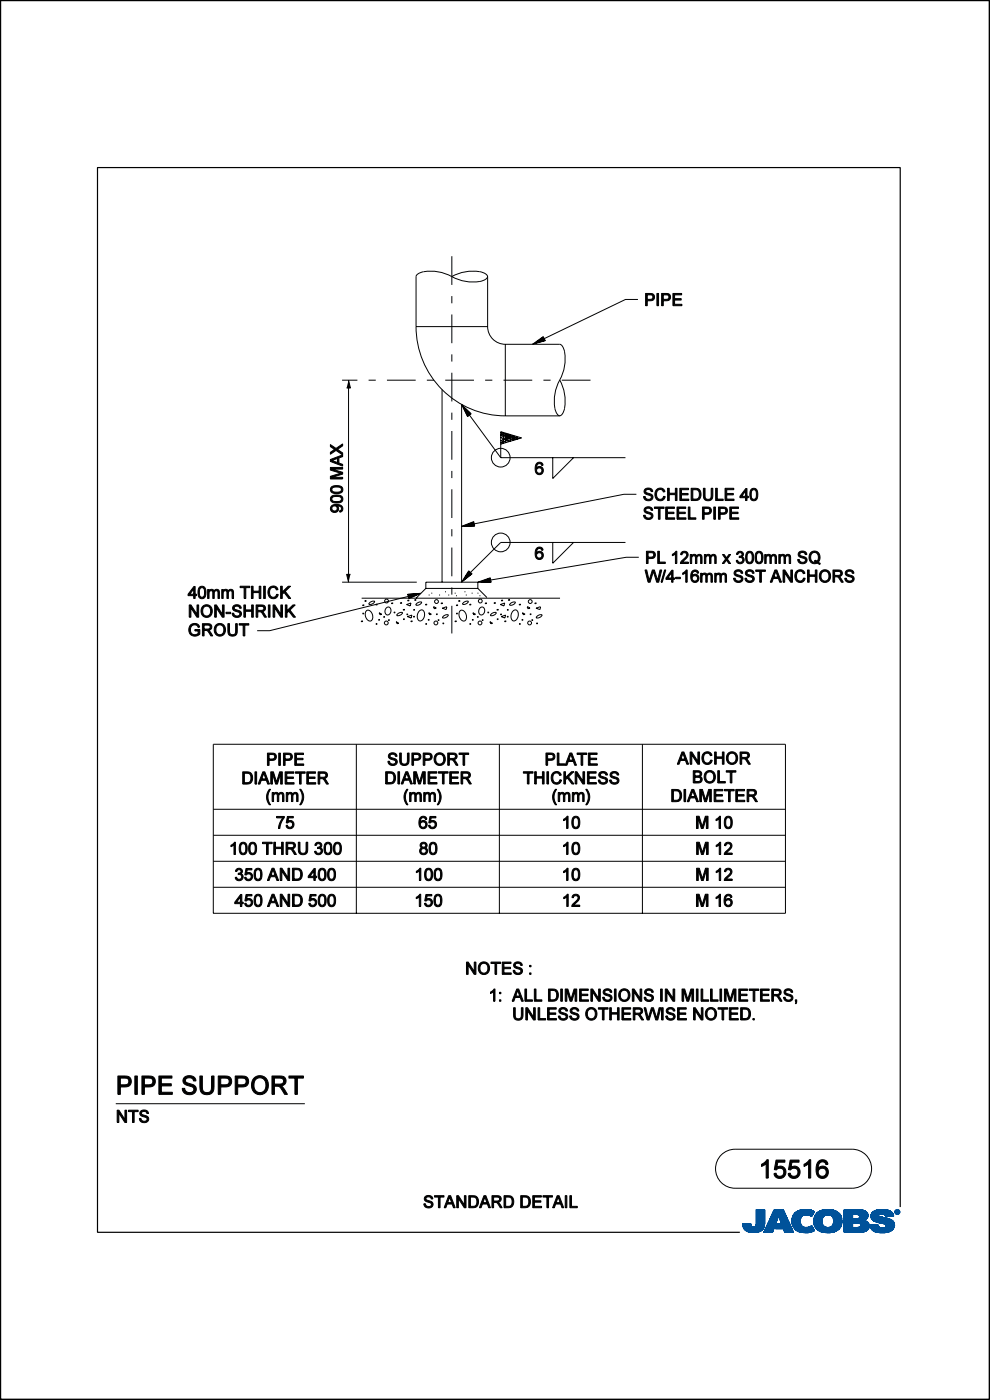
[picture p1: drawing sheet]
<svg xmlns="http://www.w3.org/2000/svg" width="210mm" height="297mm" viewBox="0 0 210 297" stroke-linecap="round" stroke-linejoin="round" font-family="sans-serif">
<path d="M191 256.1v-220.6h-170.3v225.9h136.2M.1 296.6v.3h209.7v-296.8h-209.7v296.8" fill="none" stroke="#000" stroke-width=".25"/>
<g fill="#000" stroke="#000" stroke-width=".21">
<path d="M73.9 80.7l.4 1.6h-.8zM73.5 121.8h.8l-.4 1.7z"/>
<path d="M136.9 62.3h1a.79 .79 0 0 1 .9 .7 .79 .79 0 0 1-.9 .8h-.6v1.1h-.4zM137.3 62.6v.9h.6a.49 .49 0 0 0 .6-.3 .49 .49 0 0 0-.3-.6z" fill-rule="evenodd"/>
<path d="M139.3 62.3h.4v2.6h-.4z" fill-rule="evenodd"/>
<path d="M140.3 62.3h1a.79 .79 0 0 1 .9 .7 .79 .79 0 0 1-.9 .8h-.6v1.1h-.4zM140.7 62.6v.9h.6a.49 .49 0 0 0 .6-.3 .49 .49 0 0 0-.3-.6z" fill-rule="evenodd"/>
<path d="M142.7 62.3h1.9v.3h-1.5v.8h1.4v.3h-1.4v.9h1.5v.3h-1.9z" fill-rule="evenodd"/>
<path d="M70.1 97.5l2.6-1v.4l-.8 .3v1l.8 .3v.4l-2.6-1zM70.4 97.7l1.2 .4v-.8z" fill-rule="evenodd"/>
<path d="M70.1 94.3l1.2 .8 1.4-.9v.4l-1.1 .7 1.1 .8v.4l-1.4-.9-1.2 .8v-.4l.9-.6-.9-.7z" fill-rule="evenodd"/>
<path d="M113.8 98.3a.8 .8 0 0 1 .8-.2 .8 .8 0 0 1 .6 .6l-.3 .1a.55 .55 0 0 0-.6-.4 .55 .55 0 0 0-.5 .6v.3a.85 .85 0 0 1 1.3 .1 .85 .85 0 0 1-.4 1.3 .85 .85 0 0 1-1.1-.7l-.1-.9zM113.8 99.8a.6 .6 0 0 0 1.2 0 .6 .6 0 0 0-1.2 0z" fill-rule="evenodd"/>
<path d="M70.3 105.3a2.06 2.06 0 0 1 2.3 .1 .84 .84 0 0 1 0 .9 .84 .84 0 0 1-.8 .4h-.4a.94 .94 0 0 1-1-.2 .94 .94 0 0 1-.2-1zM70.5 105.5a.56 .56 0 0 0 0 .7 .56 .56 0 0 0 .6 .2h.3a.62 .62 0 0 0 .8-.2 .62 .62 0 0 0-.1-.8 1.97 1.97 0 0 0-1.6 .1z" fill-rule="evenodd"/>
<path d="M70.3 103.3a2.06 2.06 0 0 1 2.3 .1 .84 .84 0 0 1 0 .9 .84 .84 0 0 1-.8 .4h-.4a.94 .94 0 0 1-1-.2 .94 .94 0 0 1-.2-1zM70.5 103.5a.56 .56 0 0 0 0 .7 .56 .56 0 0 0 .6 .2h.3a.62 .62 0 0 0 .8-.2 .62 .62 0 0 0-.1-.8 1.97 1.97 0 0 0-1.6 .1z" fill-rule="evenodd"/>
<path d="M70.4 107.3a1.7 1.7 0 0 1 2.3 .4 .73 .73 0 0 1-.6 1l-.1-.3a.49 .49 0 0 0 .4-.4 .49 .49 0 0 0-.2-.5l-.7-.2a.83 .83 0 0 1 0 1.2 .83 .83 0 0 1-1.2 0 .83 .83 0 0 1 .1-1.2zM70.4 107.9a.57 .57 0 0 0 1.1 0 .57 .57 0 0 0-1.1 0z" fill-rule="evenodd"/>
<path d="M70.1 99.2h2.6v.3h-2.3l2.3 .7v.4l-2.3 .7h2.3v.3h-2.6v-.5l2.2-.7-2.2-.7z" fill-rule="evenodd"/>
<path d="M113.8 116.3a.8 .8 0 0 1 .8-.2 .8 .8 0 0 1 .6 .6l-.3 .1a.55 .55 0 0 0-.6-.4 .55 .55 0 0 0-.5 .6v.3a.85 .85 0 0 1 1.3 .1 .85 .85 0 0 1-.4 1.3 .85 .85 0 0 1-1.1-.7l-.1-.9zM113.8 117.8a.6 .6 0 0 0 1.2 0 .6 .6 0 0 0-1.2 0z" fill-rule="evenodd"/>
<path d="M136.9 103.7a1.01 1.01 0 0 1 1.6 .6h-.4a.54 .54 0 0 0-.6-.5 .54 .54 0 0 0-.4 .7l1 .3a.81 .81 0 0 1 .3 1.1 .81 .81 0 0 1-1.1 .3l-.6-.4-.2-.5h.4a.62 .62 0 0 0 .6 .7 .62 .62 0 0 0 .6-.7l-.9-.4a.66 .66 0 0 1-.6-.5 .66 .66 0 0 1 .3-.7z" fill-rule="evenodd"/>
<path d="M136.9 107.7a1.01 1.01 0 0 1 1.6 .6h-.4a.54 .54 0 0 0-.6-.6 .54 .54 0 0 0-.4 .7l1 .4a.81 .81 0 0 1 .3 1.1 .81 .81 0 0 1-1.1 .3l-.6-.4-.2-.5h.4a.62 .62 0 0 0 .6 .6 .62 .62 0 0 0 .6-.7l-.9-.3a.66 .66 0 0 1-.6-.5 .66 .66 0 0 1 .3-.7z" fill-rule="evenodd"/>
<path d="M137.1 116.9h1a.79 .79 0 0 1 .9 .8 .79 .79 0 0 1-.9 .8h-.6v1h-.4zM137.5 117.2v1h.6a.49 .49 0 0 0 .5-.3 .49 .49 0 0 0-.2-.6z" fill-rule="evenodd"/>
<path d="M139.5 116.9h.4v2.3h1.2v.3h-1.6z" fill-rule="evenodd"/>
<path d="M138.8 107.6h2.1v.3h-.9v2.3h-.3v-2.3h-.9z" fill-rule="evenodd"/>
<path d="M139.2 103.9a1.05 1.05 0 0 1 1.9 .4l-.4 .1a.76 .76 0 0 0-1-.5 .76 .76 0 0 0-.4 1 .78 .78 0 0 0 .5 1 .78 .78 0 0 0 1-.6l.3 .1a1.13 1.13 0 0 1-1.3 .8 1.13 1.13 0 0 1-.9-1.3z" fill-rule="evenodd"/>
<path d="M141.2 107.6h1.9v.3h-1.5v.8h1.4v.3h-1.4v.9h1.5v.3h-1.9z" fill-rule="evenodd"/>
<path d="M141.6 103.6h.4v1h1.3v-1h.3v2.6h-.3v-1.3h-1.3v1.3h-.4z" fill-rule="evenodd"/>
<path d="M142.6 117.6l.8-.7h.2v2.6h-.3v-2l-.7 .4z" fill-rule="evenodd"/>
<path d="M143.6 107.6h1.9v.3h-1.5v.8h1.4v.3h-1.4v.9h1.5v.3h-1.9z" fill-rule="evenodd"/>
<path d="M144.2 103.6h1.9v.3h-1.5v.8h1.4v.3h-1.4v.9h1.5v.3h-1.9z" fill-rule="evenodd"/>
<path d="M146 107.6h.4v2.3h1.2v.3h-1.6z" fill-rule="evenodd"/>
<path d="M144.6 117.1a.84 .84 0 0 1 1.3 .2 .84 .84 0 0 1-.4 1.2l-.8 .7h1.3v.3h-1.7l.3-.5 .9-.9a.5 .5 0 0 0-.1-.8 .5 .5 0 0 0-.7 .4l-.3-.1z" fill-rule="evenodd"/>
<path d="M146.4 117.6h.3v.3a.58 .58 0 0 1 .6-.3 .58 .58 0 0 1 .5 .3 .6 .6 0 0 1 .7-.3 .6 .6 0 0 1 .4 .6v1.3h-.3v-1.4l-.3-.2a.47 .47 0 0 0-.5 .6v1h-.3v-1.2a.43 .43 0 0 0-.5-.4 .43 .43 0 0 0-.3 .7v.9h-.3z" fill-rule="evenodd"/>
<path d="M146.6 103.6a1.74 1.74 0 0 1 1.9 .4 1.33 1.33 0 0 1 .2 1.4 1.33 1.33 0 0 1-1.2 .8h-.9zM147 103.9v2a1.06 1.06 0 0 0 1.4-1 1.06 1.06 0 0 0-1.4-1z" fill-rule="evenodd"/>
<path d="M149 107.6h.9a.79 .79 0 0 1 1 .7 .79 .79 0 0 1-.9 .8h-.6v1.1h-.4zM149.4 107.9v.9h.6a.49 .49 0 0 0 .5-.3 .49 .49 0 0 0-.2-.6z" fill-rule="evenodd"/>
<path d="M149.4 117.6h.3v.3a.58 .58 0 0 1 .6-.3 .58 .58 0 0 1 .5 .3 .6 .6 0 0 1 .7-.3 .6 .6 0 0 1 .4 .6v1.3h-.3v-1.4l-.3-.2a.47 .47 0 0 0-.5 .6v1h-.3v-1.2a.43 .43 0 0 0-.5-.4 .43 .43 0 0 0-.3 .7v.9h-.3z" fill-rule="evenodd"/>
<path d="M149.2 103.6h.4v1.5a.67 .67 0 0 0 .6 .8 .67 .67 0 0 0 .7-.8v-1.5h.3v1.5a1.01 1.01 0 0 1-1 1.1 1.01 1.01 0 0 1-1-1.1z" fill-rule="evenodd"/>
<path d="M151.4 107.6h.4v2.6h-.4z" fill-rule="evenodd"/>
<path d="M151.8 103.6h.4v2.3h1.2v.3h-1.6z" fill-rule="evenodd"/>
<path d="M152.4 107.6h.9a.79 .79 0 0 1 1 .7 .79 .79 0 0 1-.9 .8h-.6v1.1h-.4zM152.8 107.9v.9h.6a.49 .49 0 0 0 .5-.3 .49 .49 0 0 0-.2-.6z" fill-rule="evenodd"/>
<path d="M153.3 117.6h.3l.5 .7 .5-.7h.4l-.7 1 .7 .9h-.4l-.5-.7-.5 .7h-.4l.7-.9z" fill-rule="evenodd"/>
<path d="M153.8 103.6h1.9v.3h-1.5v.8h1.4v.3h-1.4v.9h1.5v.3h-1.9z" fill-rule="evenodd"/>
<path d="M154.8 107.6h1.9v.3h-1.5v.8h1.4v.3h-1.4v.9h1.5v.3h-1.9z" fill-rule="evenodd"/>
<path d="M156.5 117.1a.67 .67 0 0 1 1 0 .67 .67 0 0 1-.1 1 .81 .81 0 0 1 0 1.4 .81 .81 0 0 1-1.2-.6l.3-.1a.54 .54 0 0 0 .6 .5 .54 .54 0 0 0 .4-.7 .54 .54 0 0 0-.7-.3v-.3a.43 .43 0 0 0 .6-.3 .43 .43 0 0 0-.3-.5 .43 .43 0 0 0-.5 .3l-.1 .1h-.3z" fill-rule="evenodd"/>
<path d="M158.2 103.6h.2v1.7h.3v.3h-.3v.6h-.2v-.6h-1.2v-.3zM158.2 104.2l-.9 1.1h.9z" fill-rule="evenodd"/>
<path d="M158.5 117.1a.93 .93 0 0 1 1.1 .1 .93 .93 0 0 1 .3 1.1 .93 .93 0 0 1-.3 1 .93 .93 0 0 1-1.1 .2 2 2 0 0 1 0-2.4zM158.6 117.4a1.84 1.84 0 0 0 .2 1.8 .68 .68 0 0 0 .7-.2 .68 .68 0 0 0 .1-.7 .69 .69 0 0 0-.1-.8 .69 .69 0 0 0-.7-.2z" fill-rule="evenodd"/>
<path d="M159.4 103.7a.93 .93 0 0 1 1.1 .1 .93 .93 0 0 1 .2 1.1 .93 .93 0 0 1-.2 1.1 .93 .93 0 0 1-1.1 .1 2 2 0 0 1 0-2.4zM159.5 104.1a1.84 1.84 0 0 0 .2 1.8 .68 .68 0 0 0 .7-.3 .68 .68 0 0 0 .1-.7 .69 .69 0 0 0-.1-.7 .69 .69 0 0 0-.7-.3z" fill-rule="evenodd"/>
<path d="M160.5 117.1a.93 .93 0 0 1 1.1 .1 .93 .93 0 0 1 .3 1.1 .93 .93 0 0 1-.3 1 .93 .93 0 0 1-1.1 .2 2 2 0 0 1 0-2.4zM160.6 117.4a1.84 1.84 0 0 0 .2 1.8 .68 .68 0 0 0 .7-.2 .68 .68 0 0 0 .1-.7 .68 .68 0 0 0-.1-.8 .68 .68 0 0 0-.7-.2z" fill-rule="evenodd"/>
<path d="M162.2 117.6h.3v.3a.58 .58 0 0 1 .5-.3 .58 .58 0 0 1 .6 .3 .6 .6 0 0 1 .7-.3 .6 .6 0 0 1 .4 .6v1.3h-.3v-1.4l-.3-.2a.47 .47 0 0 0-.5 .6v1h-.3v-1.2a.43 .43 0 0 0-.5-.4 .43 .43 0 0 0-.3 .7v.9h-.3z" fill-rule="evenodd"/>
<path d="M165.2 117.6h.3v.3a.58 .58 0 0 1 .5-.3 .58 .58 0 0 1 .6 .3 .6 .6 0 0 1 .7-.3 .6 .6 0 0 1 .4 .6v1.3h-.3v-1.4l-.3-.2a.47 .47 0 0 0-.5 .6v1h-.3v-1.2a.43 .43 0 0 0-.5-.4 .43 .43 0 0 0-.3 .7v.9h-.3z" fill-rule="evenodd"/>
<path d="M169.5 117.1a1.01 1.01 0 0 1 1.7 .5h-.4a.54 .54 0 0 0-.6-.5 .54 .54 0 0 0-.5 .7l1.1 .4a.81 .81 0 0 1 .3 1.1 .81 .81 0 0 1-1.1 .3l-.7-.4-.1-.5h.4a.62 .62 0 0 0 .6 .6 .62 .62 0 0 0 .6-.7l-.9-.3a.66 .66 0 0 1-.6-.5 .66 .66 0 0 1 .2-.7z" fill-rule="evenodd"/>
<path d="M171.9 117.3a1.28 1.28 0 0 1 1.8 0 1.28 1.28 0 0 1 0 1.8l-.1 .2 .4 .2-.1 .3a.85 .85 0 0 0-1.1-.2 1.38 1.38 0 0 1-1.2-.9 1.38 1.38 0 0 1 .3-1.4zM172.2 117.5a1.03 1.03 0 0 0-.2 1.2 1.03 1.03 0 0 0 1.1 .5l-.3-.1 .1-.3 .4 .3a1.01 1.01 0 0 0 .3-1.3 1.01 1.01 0 0 0-1.3-.5z" fill-rule="evenodd"/>
<path d="M40.1 128.3h.4l1.3 2v-2h.3v2.6h-.3l-1.3-2v2h-.4z" fill-rule="evenodd"/>
<path d="M41.1 124.4h.3v1.7h.3v.3h-.3v.6h-.3v-.6h-1.2v-.3zM41.1 125l-.8 1.1h.8z" fill-rule="evenodd"/>
<path d="M40.4 132.6a1.16 1.16 0 0 1 1.9 .4l-.3 .1a.9 .9 0 0 0-1.2-.4 .9 .9 0 0 0-.4 1.2 .95 .95 0 0 0 1.6 .5v-.5h-.7v-.3h1.1v.9a1.39 1.39 0 0 1-2 .1 1.39 1.39 0 0 1 0-2z" fill-rule="evenodd"/>
<path d="M42.4 124.5a.93 .93 0 0 1 1.1 .1 .93 .93 0 0 1 .2 1.1 .93 .93 0 0 1-.2 1.1 .93 .93 0 0 1-1.1 .1 2 2 0 0 1 0-2.4zM42.5 124.8a1.84 1.84 0 0 0 .1 1.9 .68 .68 0 0 0 .7-.3 .68 .68 0 0 0 .1-.7 .68 .68 0 0 0-.1-.7 .68 .68 0 0 0-.7-.3z" fill-rule="evenodd"/>
<path d="M43 128.7a1.28 1.28 0 0 1 1.7-.1 1.28 1.28 0 0 1 .2 1.7 1.25 1.25 0 0 1-1.7 .5 1.25 1.25 0 0 1-.5-1.7zM43.2 128.8a1.01 1.01 0 0 0-.2 1.4 1.01 1.01 0 0 0 1.3 .3 1 1 0 0 0 .3-1.4 1 1 0 0 0-1.4-.3z" fill-rule="evenodd"/>
<path d="M42.9 132.3a2.46 2.46 0 0 1 1.8 .2l.2 .3a.7 .7 0 0 1-.7 .9l.9 1.2h-.4l-.5-.9-.5-.2h-.4v1.1h-.4zM43.3 132.6v.9h.7a.44 .44 0 0 0 .6-.4 .44 .44 0 0 0-.5-.5z" fill-rule="evenodd"/>
<path d="M44 125.1h.3v.2a.58 .58 0 0 1 .6-.3 .58 .58 0 0 1 .5 .4 .6 .6 0 0 1 .7-.4 .6 .6 0 0 1 .4 .7v1.3h-.3v-1.5l-.3-.2a.47 .47 0 0 0-.5 .6v1.1h-.3v-1.3a.43 .43 0 0 0-.5-.4 .43 .43 0 0 0-.3 .7v1h-.3z" fill-rule="evenodd"/>
<path d="M45.8 132.6a1.28 1.28 0 0 1 1.7 0 1.28 1.28 0 0 1 .2 1.7 1.25 1.25 0 0 1-1.7 .5 1.25 1.25 0 0 1-.5-1.7zM46 132.8a1.01 1.01 0 0 0-.2 1.3 1.01 1.01 0 0 0 1.3 .4 1 1 0 0 0 .3-1.4 1 1 0 0 0-1.4-.3z" fill-rule="evenodd"/>
<path d="M45.5 128.3h.4l1.3 2v-2h.3v2.6h-.3l-1.3-2v2h-.4z" fill-rule="evenodd"/>
<path d="M47 125.1h.3v.2a.58 .58 0 0 1 .6-.3 .58 .58 0 0 1 .5 .4 .6 .6 0 0 1 .7-.4 .6 .6 0 0 1 .4 .7v1.3h-.3v-1.5l-.3-.2a.47 .47 0 0 0-.5 .6v1.1h-.3v-1.3a.43 .43 0 0 0-.5-.4 .43 .43 0 0 0-.3 .7v1h-.3z" fill-rule="evenodd"/>
<path d="M47.9 129.9h1v.3h-1z" fill-rule="evenodd"/>
<path d="M49.6 128.5a1.01 1.01 0 0 1 1.6 .5h-.4a.54 .54 0 0 0-.6-.5 .54 .54 0 0 0-.4 .7l1 .4a.81 .81 0 0 1 .3 1.1 .81 .81 0 0 1-1.1 .3l-.6-.4-.2-.5h.4a.62 .62 0 0 0 .6 .6 .62 .62 0 0 0 .6-.7l-.9-.3a.66 .66 0 0 1-.5-.5 .66 .66 0 0 1 .2-.7z" fill-rule="evenodd"/>
<path d="M48.3 132.3h.4v1.5a.67 .67 0 0 0 .6 .9 .67 .67 0 0 0 .7-.9v-1.5h.3v1.5a1.01 1.01 0 0 1-1 1.2 1.01 1.01 0 0 1-1-1.2z" fill-rule="evenodd"/>
<path d="M50.7 132.3h2.1v.3h-.9v2.3h-.3v-2.3h-.9z" fill-rule="evenodd"/>
<path d="M51.7 128.3h.4v1.1h1.3v-1.1h.3v2.6h-.3v-1.2h-1.3v1.2h-.4z" fill-rule="evenodd"/>
<path d="M50.9 124.4h2.1v.3h-.9v2.3h-.3v-2.3h-.9z" fill-rule="evenodd"/>
<path d="M53.3 124.4h.4v1h1.3v-1h.3v2.6h-.3v-1.3h-1.3v1.3h-.4z" fill-rule="evenodd"/>
<path d="M54.3 128.3a2.47 2.47 0 0 1 1.8 .2l.2 .3a.7 .7 0 0 1-.7 .9l.9 1.2h-.4l-.5-.9-.5-.2h-.4v1.1h-.4zM54.7 128.6v.9h.7a.44 .44 0 0 0 .6-.4 .44 .44 0 0 0-.5-.5z" fill-rule="evenodd"/>
<path d="M55.9 124.4h.4v2.6h-.4z" fill-rule="evenodd"/>
<path d="M56.9 128.3h.4v2.6h-.4z" fill-rule="evenodd"/>
<path d="M57.9 128.3h.4l1.3 2v-2h.3v2.6h-.3l-1.3-2v2h-.4z" fill-rule="evenodd"/>
<path d="M57.2 124.7a1.05 1.05 0 0 1 1.8 .4l-.4 .1a.76 .76 0 0 0-.9-.5 .76 .76 0 0 0-.5 .9 .78 .78 0 0 0 .5 1.1 .78 .78 0 0 0 1-.6h.3a1.13 1.13 0 0 1-1.3 .9 1.13 1.13 0 0 1-.9-1.4z" fill-rule="evenodd"/>
<path d="M59.5 124.4h.4v1.2l1.2-1.2h.5l-1.1 1.1 1.2 1.5h-.5l-.9-1.3-.4 .4v.9h-.4z" fill-rule="evenodd"/>
<path d="M60.5 128.3h.4v1.3l1.2-1.3h.5l-1.1 1.1 1.2 1.5h-.5l-.9-1.2-.4 .3v.9h-.4z" fill-rule="evenodd"/>
<path d="M136.8 120.9h.4l.5 2.3 .7-2.3h.4l.7 2.3 .5-2.3h.4l-.7 2.6h-.4l-.7-2.3-.7 2.3h-.4z" fill-rule="evenodd"/>
<path d="M141 120.9h.2l-.7 2.6h-.3z" fill-rule="evenodd"/>
<path d="M142.5 121h.3v1.6h.3v.3h-.3v.6h-.3v-.6h-1.2v-.3zM142.5 121.5l-.9 1.1h.9z" fill-rule="evenodd"/>
<path d="M143.3 122.5h1v.3h-1z" fill-rule="evenodd"/>
<path d="M144.8 121.6l.8-.7h.2v2.6h-.3v-2l-.7 .4z" fill-rule="evenodd"/>
<path d="M146.8 121.2a.8 .8 0 0 1 .8-.3 .8 .8 0 0 1 .6 .7h-.3a.55 .55 0 0 0-.6-.4 .55 .55 0 0 0-.5 .6v.4a.85 .85 0 0 1 1.3 .1 .85 .85 0 0 1-.4 1.3 .85 .85 0 0 1-1.1-.7l-.1-.9zM146.8 122.7a.6 .6 0 0 0 1.2 0 .6 .6 0 0 0-1.2 0z" fill-rule="evenodd"/>
<path d="M148.6 121.6h.3v.3a.58 .58 0 0 1 .5-.3 .58 .58 0 0 1 .6 .3 .6 .6 0 0 1 .7-.3 .6 .6 0 0 1 .4 .6v1.3h-.3v-1.4l-.3-.2a.47 .47 0 0 0-.5 .5v1.1h-.3v-1.2a.43 .43 0 0 0-.5-.4 .43 .43 0 0 0-.3 .6v1h-.3z" fill-rule="evenodd"/>
<path d="M151.6 121.6h.3v.3a.58 .58 0 0 1 .5-.3 .58 .58 0 0 1 .6 .3 .6 .6 0 0 1 .7-.3 .6 .6 0 0 1 .4 .6v1.3h-.3v-1.4l-.3-.2a.46 .46 0 0 0-.5 .5v1.1h-.3v-1.2a.43 .43 0 0 0-.5-.4 .43 .43 0 0 0-.3 .6v1h-.3z" fill-rule="evenodd"/>
<path d="M156 121.1a1.01 1.01 0 0 1 1.6 .5h-.4a.54 .54 0 0 0-.6-.5 .54 .54 0 0 0-.4 .7l1 .3a.81 .81 0 0 1 .3 1.2 .81 .81 0 0 1-1.1 .2l-.7-.4-.1-.4h.4a.62 .62 0 0 0 .6 .6 .62 .62 0 0 0 .6-.7l-.9-.4a.66 .66 0 0 1-.6-.4 .66 .66 0 0 1 .3-.7z" fill-rule="evenodd"/>
<path d="M158.3 121.1a1.01 1.01 0 0 1 1.7 .5h-.4a.54 .54 0 0 0-.6-.5 .54 .54 0 0 0-.4 .7l1 .3a.81 .81 0 0 1 .3 1.2 .81 .81 0 0 1-1.1 .2l-.7-.4-.1-.4h.4a.62 .62 0 0 0 .6 .6 .62 .62 0 0 0 .6-.7l-.9-.4a.66 .66 0 0 1-.6-.4 .66 .66 0 0 1 .2-.7z" fill-rule="evenodd"/>
<path d="M160.3 120.9h2.1v.3h-.9v2.3h-.3v-2.3h-.9z" fill-rule="evenodd"/>
<path d="M164.4 120.9h.4l1 2.6h-.4l-.3-.8h-1.1l-.2 .8h-.4zM164.6 121.2l-.5 1.2h.9z" fill-rule="evenodd"/>
<path d="M166.1 120.9h.4l1.2 2v-2h.4v2.6h-.4l-1.2-2v2h-.4z" fill-rule="evenodd"/>
<path d="M168.9 121.2a1.05 1.05 0 0 1 1.8 .4l-.3 .1a.76 .76 0 0 0-1-.5 .76 .76 0 0 0-.5 1 .78 .78 0 0 0 .6 1 .78 .78 0 0 0 .9-.6l.4 .1a1.13 1.13 0 0 1-1.4 .9 1.13 1.13 0 0 1-.8-1.4z" fill-rule="evenodd"/>
<path d="M171.3 120.9h.3v1.1h1.3v-1.1h.4v2.6h-.4v-1.2h-1.3v1.2h-.3z" fill-rule="evenodd"/>
<path d="M174.1 121.2a1.28 1.28 0 0 1 1.8 0 1.28 1.28 0 0 1 .1 1.7 1.25 1.25 0 0 1-1.7 .5 1.25 1.25 0 0 1-.4-1.7zM174.4 121.4a1.01 1.01 0 0 0-.2 1.3 1.01 1.01 0 0 0 1.3 .4 1 1 0 0 0 .3-1.4 1 1 0 0 0-1.4-.3z" fill-rule="evenodd"/>
<path d="M176.7 120.9a2.47 2.47 0 0 1 1.8 .2l.2 .3a.7 .7 0 0 1-.7 .9l.9 1.2h-.4l-.6-.9-.5-.2h-.4v1.1h-.3zM177 121.2v.9h.7a.44 .44 0 0 0 .6-.4 .44 .44 0 0 0-.5-.5z" fill-rule="evenodd"/>
<path d="M179.5 121.1a1.01 1.01 0 0 1 1.6 .5h-.3a.54 .54 0 0 0-.6-.5 .54 .54 0 0 0-.5 .7l1.1 .3a.81 .81 0 0 1 .3 1.2 .81 .81 0 0 1-1.2 .2l-.6-.4-.1-.4h.3a.62 .62 0 0 0 .7 .6 .62 .62 0 0 0 .6-.7l-.9-.4a.66 .66 0 0 1-.6-.4 .66 .66 0 0 1 .2-.7z" fill-rule="evenodd"/>
<path d="M84.8 159.7h.3v1.6a.67 .67 0 0 0 .7 .8 .67 .67 0 0 0 .6-.8v-1.6h.4v1.6a1.01 1.01 0 0 1-1 1.1 1.01 1.01 0 0 1-1-1.1z" fill-rule="evenodd"/>
<path d="M51.1 178.8a.93 .93 0 0 1 1.1 .1 .93 .93 0 0 1 .2 1.1 .93 .93 0 0 1-.2 1.1 .93 .93 0 0 1-1.1 .1 2 2 0 0 1 0-2.4zM51.2 179.2a1.84 1.84 0 0 0 .2 1.8 .68 .68 0 0 0 .7-.3 .68 .68 0 0 0 0-.7 .68 .68 0 0 0 0-.7 .68 .68 0 0 0-.7-.3z" fill-rule="evenodd"/>
<path d="M51.5 163.7a1.74 1.74 0 0 1 1.9 .5 1.33 1.33 0 0 1 .2 1.3 1.33 1.33 0 0 1-1.2 .8h-.9zM51.8 164v2a1.06 1.06 0 0 0 1.5-1 1.06 1.06 0 0 0-1.5-1z" fill-rule="evenodd"/>
<path d="M53.1 178.8a.93 .93 0 0 1 1.1 .1 .93 .93 0 0 1 .2 1.1 .93 .93 0 0 1-.2 1.1 .93 .93 0 0 1-1.1 .1 2 2 0 0 1 0-2.4zM53.2 179.2a1.84 1.84 0 0 0 .2 1.8 .68 .68 0 0 0 .7-.3 .68 .68 0 0 0 0-.7 .68 .68 0 0 0 0-.7 .68 .68 0 0 0-.7-.3z" fill-rule="evenodd"/>
<path d="M54.1 163.7h.3v2.6h-.3z" fill-rule="evenodd"/>
<path d="M55.8 163.7h.4l1 2.6h-.4l-.3-.8h-1.1l-.3 .8h-.3zM56 164l-.5 1.2h.9z" fill-rule="evenodd"/>
<path d="M56.7 159.8h1a.79 .79 0 0 1 .9 .7 .79 .79 0 0 1-.9 .8h-.6v1.1h-.4zM57.1 160.1v.9h.6a.49 .49 0 0 0 .6-.3 .49 .49 0 0 0-.3-.6z" fill-rule="evenodd"/>
<path d="M57.1 167.4h.3a2.75 2.75 0 0 0 0 3.3h-.3a2.57 2.57 0 0 1 0-3.3z" fill-rule="evenodd"/>
<path d="M57.4 163.7h.6l.7 2.2 .6-2.2h.6v2.6h-.4v-2.3l-.6 2.3h-.4l-.7-2.3v2.3h-.4z" fill-rule="evenodd"/>
<path d="M57.7 168.1h.3v.3a.58 .58 0 0 1 .6-.3 .58 .58 0 0 1 .5 .3 .6 .6 0 0 1 .7-.3 .6 .6 0 0 1 .4 .6v1.3h-.3v-1.4l-.3-.2a.47 .47 0 0 0-.5 .5v1.1h-.3v-1.2a.43 .43 0 0 0-.5-.4 .43 .43 0 0 0-.3 .7v.9h-.3z" fill-rule="evenodd"/>
<path d="M58.7 173.2h1.6v.3l-.7 1.1-.2 1.2h-.3l.1-.8 .8-1.5h-1.3z" fill-rule="evenodd"/>
<path d="M59.1 159.8h.4v2.6h-.4z" fill-rule="evenodd"/>
<path d="M60.1 159.8h1a.79 .79 0 0 1 .9 .7 .79 .79 0 0 1-.9 .8h-.6v1.1h-.4zM60.5 160.1v.9h.6a.49 .49 0 0 0 .6-.3 .49 .49 0 0 0-.3-.6z" fill-rule="evenodd"/>
<path d="M60.5 163.7h1.8v.3h-1.5v.8h1.4v.3h-1.4v.9h1.6v.3h-1.9z" fill-rule="evenodd"/>
<path d="M61 173.2h1.2v.3h-1l-.1 .7a.85 .85 0 0 1 1.2 .4 .85 .85 0 0 1-.6 1.2 .85 .85 0 0 1-1-.7h.3a.56 .56 0 0 0 .8 .3 .56 .56 0 0 0 .1-.9 .56 .56 0 0 0-.9 .1h-.3z" fill-rule="evenodd"/>
<path d="M60.7 168.1h.3v.3a.58 .58 0 0 1 .6-.3 .58 .58 0 0 1 .5 .3 .6 .6 0 0 1 .7-.3 .6 .6 0 0 1 .4 .6v1.3h-.3v-1.4l-.3-.2a.47 .47 0 0 0-.5 .5v1.1h-.3v-1.2a.43 .43 0 0 0-.5-.4 .43 .43 0 0 0-.3 .7v.9h-.3z" fill-rule="evenodd"/>
<path d="M62.5 159.8h1.9v.3h-1.5v.8h1.4v.3h-1.4v.9h1.5v.3h-1.9z" fill-rule="evenodd"/>
<path d="M62.7 163.7h2v.3h-.8v2.3h-.4v-2.3h-.8z" fill-rule="evenodd"/>
<path d="M63.6 167.4h.2a2.57 2.57 0 0 1 0 3.3h-.2a2.75 2.75 0 0 0 0-3.3z" fill-rule="evenodd"/>
<path d="M63.3 178.7h.3v1.5a.67 .67 0 0 0 .7 .8 .67 .67 0 0 0 .6-.8v-1.5h.4v1.5a1.01 1.01 0 0 1-1 1.1 1.01 1.01 0 0 1-1-1.1z" fill-rule="evenodd"/>
<path d="M65.1 163.7h1.8v.3h-1.5v.8h1.4v.3h-1.4v.9h1.6v.3h-1.9z" fill-rule="evenodd"/>
<path d="M67.5 163.7a2.47 2.47 0 0 1 1.8 .2l.1 .3a.7 .7 0 0 1-.6 .9l.9 1.2h-.4l-.6-.9-.5-.2h-.4v1.1h-.3zM67.8 164v.9h.7a.44 .44 0 0 0 .6-.4 .44 .44 0 0 0-.5-.5z" fill-rule="evenodd"/>
<path d="M69.1 178.8a.93 .93 0 0 1 1.1 .1 .93 .93 0 0 1 .2 1.1 .93 .93 0 0 1-.2 1.1 .93 .93 0 0 1-1.1 .1 2 2 0 0 1 0-2.4zM69.2 179.2a1.84 1.84 0 0 0 .2 1.8 .68 .68 0 0 0 .7-.3 .68 .68 0 0 0 0-.7 .68 .68 0 0 0 0-.7 .68 .68 0 0 0-.7-.3z" fill-rule="evenodd"/>
<path d="M71.1 178.8a.93 .93 0 0 1 1.1 .1 .93 .93 0 0 1 .2 1.1 .93 .93 0 0 1-.2 1.1 .93 .93 0 0 1-1.1 .1 2 2 0 0 1 0-2.4zM71.2 179.2a1.84 1.84 0 0 0 .2 1.8 .68 .68 0 0 0 .7-.3 .68 .68 0 0 0 0-.7 .68 .68 0 0 0 0-.7 .68 .68 0 0 0-.7-.3z" fill-rule="evenodd"/>
<path d="M81.8 163.7a1.74 1.74 0 0 1 1.9 .4 1.33 1.33 0 0 1 .2 1.4 1.33 1.33 0 0 1-1.2 .8h-.9zM82.2 164v2a1.06 1.06 0 0 0 1.4-1 1.06 1.06 0 0 0-1.4-1z" fill-rule="evenodd"/>
<path d="M82.6 159.9a1.01 1.01 0 0 1 1.6 .5h-.3a.54 .54 0 0 0-.7-.5 .54 .54 0 0 0-.4 .7l1 .4a.81 .81 0 0 1 .3 1.1 .81 .81 0 0 1-1.1 .3l-.6-.4-.1-.5h.3a.62 .62 0 0 0 .7 .6 .62 .62 0 0 0 .6-.7l-1-.3a.66 .66 0 0 1-.5-.5 .66 .66 0 0 1 .2-.7z" fill-rule="evenodd"/>
<path d="M84.4 163.7h.4v2.6h-.4z" fill-rule="evenodd"/>
<path d="M86.1 163.7h.4l1 2.6h-.4l-.3-.8h-1.1l-.2 .8h-.4zM86.3 164l-.5 1.2h.9z" fill-rule="evenodd"/>
<path d="M86.3 167.4h.2a2.75 2.75 0 0 0 0 3.3h-.2a2.57 2.57 0 0 1 0-3.3z" fill-rule="evenodd"/>
<path d="M86.9 168.1h.3v.3a.58 .58 0 0 1 .5-.3 .58 .58 0 0 1 .5 .3 .6 .6 0 0 1 .7-.3 .6 .6 0 0 1 .5 .6v1.3h-.3v-1.4l-.4-.2a.46 .46 0 0 0-.4 .5v1.1h-.3v-1.2a.43 .43 0 0 0-.6-.4 .43 .43 0 0 0-.2 .7v.9h-.3z" fill-rule="evenodd"/>
<path d="M87.4 159.7h.9a.79 .79 0 0 1 1 .8 .79 .79 0 0 1-.9 .8h-.7v1h-.3zM87.7 160v1h.7a.49 .49 0 0 0 .5-.3 .49 .49 0 0 0-.3-.6z" fill-rule="evenodd"/>
<path d="M87.8 163.7h.5l.7 2.2 .6-2.2h.6v2.6h-.3v-2.3l-.7 2.3h-.4l-.7-2.3v2.3h-.3z" fill-rule="evenodd"/>
<path d="M89.3 178.9a.69 .69 0 0 1 1.1-.1 .69 .69 0 0 1-.2 1.1 .78 .78 0 0 1 .3 1.1 .78 .78 0 0 1-1.2 0 .78 .78 0 0 1 .2-1.1 .59 .59 0 0 1-.2-1zM89.4 179.3a.45 .45 0 0 0 .9 0 .45 .45 0 0 0-.9 0zM89.3 180.5a.55 .55 0 0 0 1.1 0 .55 .55 0 0 0-1.1 0z" fill-rule="evenodd"/>
<path d="M89.8 159.7h.9a.79 .79 0 0 1 1 .8 .79 .79 0 0 1-.9 .8h-.7v1h-.3zM90.1 160v1h.6a.49 .49 0 0 0 .6-.3 .49 .49 0 0 0-.3-.6z" fill-rule="evenodd"/>
<path d="M89.9 168.1h.3v.3a.58 .58 0 0 1 .5-.3 .58 .58 0 0 1 .5 .3 .6 .6 0 0 1 .7-.3 .6 .6 0 0 1 .5 .6v1.3h-.3v-1.4l-.4-.2a.47 .47 0 0 0-.4 .5v1.1h-.3v-1.2a.43 .43 0 0 0-.6-.4 .43 .43 0 0 0-.2 .7v.9h-.3z" fill-rule="evenodd"/>
<path d="M89.1 173.5a.8 .8 0 0 1 .9-.3 .8 .8 0 0 1 .6 .6l-.3 .1a.55 .55 0 0 0-.7-.4 .55 .55 0 0 0-.4 .6v.3a.85 .85 0 0 1 1.3 .1 .85 .85 0 0 1-.4 1.3 .85 .85 0 0 1-1.2-.7v-.9zM89.2 174.9a.59 .59 0 0 0 1.1 0 .59 .59 0 0 0-1.1 0z" fill-rule="evenodd"/>
<path d="M90.8 163.7h1.8v.3h-1.4v.8h1.3v.3h-1.3v.9h1.5v.3h-1.9z" fill-rule="evenodd"/>
<path d="M91.2 173.2h1.3v.3h-1l-.2 .7a.85 .85 0 0 1 1.2 .4 .85 .85 0 0 1-.5 1.2 .85 .85 0 0 1-1.1-.7h.3a.56 .56 0 0 0 .8 .3 .56 .56 0 0 0 .1-.9 .56 .56 0 0 0-.8 .1h-.3z" fill-rule="evenodd"/>
<path d="M91.4 178.8a.93 .93 0 0 1 1.1 .1 .93 .93 0 0 1 .2 1.1 .93 .93 0 0 1-.2 1.1 .93 .93 0 0 1-1.1 .1 2 2 0 0 1 0-2.4zM91.5 179.2a1.84 1.84 0 0 0 .1 1.8 .68 .68 0 0 0 .7-.3 .68 .68 0 0 0 .1-.7 .69 .69 0 0 0-.1-.7 .69 .69 0 0 0-.7-.3z" fill-rule="evenodd"/>
<path d="M92.4 160.1a1.28 1.28 0 0 1 1.7-.1 1.28 1.28 0 0 1 .2 1.8 1.25 1.25 0 0 1-1.7 .4 1.25 1.25 0 0 1-.4-1.7zM92.7 160.2a1.01 1.01 0 0 0-.2 1.4 1.01 1.01 0 0 0 1.3 .3 1 1 0 0 0 .3-1.3 1 1 0 0 0-1.4-.4z" fill-rule="evenodd"/>
<path d="M92.7 167.4h.3a2.57 2.57 0 0 1 0 3.3h-.3a2.75 2.75 0 0 0 0-3.3z" fill-rule="evenodd"/>
<path d="M93 163.7h2v.3h-.8v2.3h-.4v-2.3h-.8z" fill-rule="evenodd"/>
<path d="M95 159.7a2.46 2.46 0 0 1 1.7 .2l.2 .3a.7 .7 0 0 1-.6 .9l.9 1.2h-.4l-.6-.9-.5-.2h-.4v1.1h-.3zM95.3 160v.9h.7a.44 .44 0 0 0 .6-.4 .44 .44 0 0 0-.5-.5z" fill-rule="evenodd"/>
<path d="M95.4 163.7h1.8v.3h-1.5v.8h1.4v.3h-1.4v.9h1.6v.3h-1.9z" fill-rule="evenodd"/>
<path d="M97.8 163.7a2.46 2.46 0 0 1 1.8 .2l.2 .3a.7 .7 0 0 1-.7 .9l.9 1.2h-.4l-.6-.9-.5-.2h-.4v1.1h-.3zM98.1 164v.9h.7a.44 .44 0 0 0 .6-.4 .44 .44 0 0 0-.5-.5z" fill-rule="evenodd"/>
<path d="M97.4 159.7h2v.3h-.8v2.3h-.4v-2.3h-.8z" fill-rule="evenodd"/>
<path d="M111 163.7h2.1v.3h-.9v2.3h-.3v-2.3h-.9z" fill-rule="evenodd"/>
<path d="M113.4 163.7h.4v1.1h1.3v-1.1h.3v2.6h-.3v-1.2h-1.3v1.2h-.4z" fill-rule="evenodd"/>
<path d="M115.8 159.7h1a.79 .79 0 0 1 .9 .8 .79 .79 0 0 1-.9 .8h-.6v1h-.4zM116.2 160v1h.6a.49 .49 0 0 0 .5-.3 .49 .49 0 0 0-.2-.6z" fill-rule="evenodd"/>
<path d="M116 163.7h.4v2.6h-.4z" fill-rule="evenodd"/>
<path d="M117.8 167.4h.3a2.75 2.75 0 0 0 0 3.3h-.3a2.57 2.57 0 0 1 0-3.3z" fill-rule="evenodd"/>
<path d="M118.2 159.7h.4v2.3h1.2v.3h-1.6z" fill-rule="evenodd"/>
<path d="M118.4 168.1h.3v.3a.58 .58 0 0 1 .5-.3 .58 .58 0 0 1 .6 .3 .6 .6 0 0 1 .7-.3 .6 .6 0 0 1 .4 .6v1.3h-.3v-1.4l-.3-.2a.47 .47 0 0 0-.5 .5v1.1h-.3v-1.2a.43 .43 0 0 0-.5-.4 .43 .43 0 0 0-.3 .7v.9h-.3z" fill-rule="evenodd"/>
<path d="M117.2 164a1.05 1.05 0 0 1 1.9 .4l-.4 .1a.76 .76 0 0 0-1-.5 .76 .76 0 0 0-.4 1 .78 .78 0 0 0 .5 1 .78 .78 0 0 0 1-.6l.3 .1a1.13 1.13 0 0 1-1.3 .9 1.13 1.13 0 0 1-.9-1.4z" fill-rule="evenodd"/>
<path d="M119.6 163.7h.4v1.3l1.2-1.3h.5l-1.1 1.1 1.2 1.5h-.5l-1-1.3-.3 .4v.9h-.4z" fill-rule="evenodd"/>
<path d="M120.9 159.7h.4l1 2.6h-.4l-.3-.8h-1.1l-.2 .8h-.4zM121.1 160l-.4 1.2h.8z" fill-rule="evenodd"/>
<path d="M119.5 173.8l.8-.6h.2v2.6h-.3v-2.1l-.7 .4z" fill-rule="evenodd"/>
<path d="M121.7 173.3a.93 .93 0 0 1 1.1 .1 .93 .93 0 0 1 .2 1.1 .93 .93 0 0 1-.2 1.1 .93 .93 0 0 1-1.1 .1 2 2 0 0 1 0-2.4zM121.8 173.6a1.84 1.84 0 0 0 .1 1.9 .68 .68 0 0 0 .7-.3 .68 .68 0 0 0 .1-.7 .69 .69 0 0 0-.1-.8 .69 .69 0 0 0-.7-.2z" fill-rule="evenodd"/>
<path d="M121.7 178.8a.93 .93 0 0 1 1.1 .1 .93 .93 0 0 1 .2 1.1 .93 .93 0 0 1-.2 1.1 .93 .93 0 0 1-1.1 .1 2 2 0 0 1 0-2.4zM121.8 179.2a1.84 1.84 0 0 0 .1 1.8 .68 .68 0 0 0 .7-.3 .68 .68 0 0 0 .1-.7 .69 .69 0 0 0-.1-.7 .69 .69 0 0 0-.7-.3z" fill-rule="evenodd"/>
<path d="M121.4 168.1h.3v.3a.58 .58 0 0 1 .5-.3 .58 .58 0 0 1 .6 .3 .6 .6 0 0 1 .7-.3 .6 .6 0 0 1 .4 .6v1.3h-.3v-1.4l-.3-.2a.47 .47 0 0 0-.5 .5v1.1h-.3v-1.2a.43 .43 0 0 0-.5-.4 .43 .43 0 0 0-.3 .7v.9h-.3z" fill-rule="evenodd"/>
<path d="M122 163.7h.4l1.3 2v-2h.3v2.6h-.4l-1.2-2v2h-.4z" fill-rule="evenodd"/>
<path d="M122.4 159.7h2.1v.3h-.9v2.3h-.3v-2.3h-.9z" fill-rule="evenodd"/>
<path d="M124.3 167.4h.2a2.57 2.57 0 0 1 0 3.3h-.2a2.75 2.75 0 0 0 0-3.3z" fill-rule="evenodd"/>
<path d="M124.6 163.7h1.9v.3h-1.5v.8h1.4v.3h-1.4v.9h1.5v.3h-1.9z" fill-rule="evenodd"/>
<path d="M124.8 159.7h1.9v.3h-1.5v.8h1.4v.3h-1.4v.9h1.5v.3h-1.9z" fill-rule="evenodd"/>
<path d="M127.2 163.9a1.01 1.01 0 0 1 1.7 .5h-.4a.54 .54 0 0 0-.6-.5 .54 .54 0 0 0-.5 .7l1.1 .4a.81 .81 0 0 1 .3 1.1 .81 .81 0 0 1-1.1 .2l-.7-.4-.1-.4h.4a.62 .62 0 0 0 .6 .6 .62 .62 0 0 0 .6-.7l-.9-.4a.66 .66 0 0 1-.6-.4 .66 .66 0 0 1 .2-.7z" fill-rule="evenodd"/>
<path d="M129.6 163.9a1.01 1.01 0 0 1 1.7 .5h-.4a.54 .54 0 0 0-.6-.5 .54 .54 0 0 0-.5 .7l1.1 .4a.81 .81 0 0 1 .3 1.1 .81 .81 0 0 1-1.1 .2l-.7-.4-.1-.4h.4a.62 .62 0 0 0 .6 .6 .62 .62 0 0 0 .6-.7l-.9-.4a.66 .66 0 0 1-.6-.4 .66 .66 0 0 1 .2-.7z" fill-rule="evenodd"/>
<path d="M142.5 167.5a1.74 1.74 0 0 1 1.9 .4 1.33 1.33 0 0 1 .2 1.4 1.33 1.33 0 0 1-1.2 .8h-.9zM142.8 167.8v2a1.06 1.06 0 0 0 1.5-1 1.06 1.06 0 0 0-1.5-1z" fill-rule="evenodd"/>
<path d="M144.7 159.5h.4l1 2.6h-.4l-.3-.8h-1.1l-.3 .8h-.3zM144.9 159.8l-.5 1.2h.9z" fill-rule="evenodd"/>
<path d="M145.1 167.5h.3v2.6h-.3z" fill-rule="evenodd"/>
<path d="M146.8 167.5h.4l1 2.6h-.4l-.3-.8h-1.1l-.3 .8h-.3zM147 167.8l-.5 1.2h.9z" fill-rule="evenodd"/>
<path d="M146.4 159.5h.4l1.2 2v-2h.4v2.6h-.4l-1.3-2v2h-.3z" fill-rule="evenodd"/>
<path d="M147.1 163.5h.9a.65 .65 0 0 1 .8 .4 .65 .65 0 0 1-.3 .8 .74 .74 0 0 1 .4 .9 .74 .74 0 0 1-.9 .5h-.9zM147.4 163.8v.8h.9a.42 .42 0 0 0 .2-.6 .42 .42 0 0 0-.6-.2zM147.4 164.9v.9h.6a.47 .47 0 0 0 .6-.5 .47 .47 0 0 0-.6-.4z" fill-rule="evenodd"/>
<path d="M147.7 173.2h.6l.7 2.2 .6-2.2h.6v2.6h-.4v-2.3l-.6 2.3h-.4l-.7-2.3v2.3h-.4z" fill-rule="evenodd"/>
<path d="M148.4 167.5h.6l.7 2.2 .6-2.2h.6v2.6h-.4v-2.3l-.6 2.3h-.4l-.7-2.3v2.3h-.4z" fill-rule="evenodd"/>
<path d="M149.7 163.8a1.28 1.28 0 0 1 1.7 0 1.28 1.28 0 0 1 .2 1.7 1.25 1.25 0 0 1-1.7 .5 1.25 1.25 0 0 1-.5-1.7zM150 164a1.01 1.01 0 0 0-.2 1.3 1.01 1.01 0 0 0 1.2 .4 1 1 0 0 0 .3-1.4 1 1 0 0 0-1.3-.3z" fill-rule="evenodd"/>
<path d="M149.2 159.8a1.05 1.05 0 0 1 1.8 .4l-.3 .1a.76 .76 0 0 0-1-.5 .76 .76 0 0 0-.5 1 .78 .78 0 0 0 .6 1 .78 .78 0 0 0 .9-.6l.4 .1a1.13 1.13 0 0 1-1.4 .9 1.13 1.13 0 0 1-.8-1.4z" fill-rule="evenodd"/>
<path d="M151.5 167.5h1.8v.3h-1.5v.8h1.4v.3h-1.4v.9h1.6v.3h-1.9z" fill-rule="evenodd"/>
<path d="M151.6 159.5h.3v1.1h1.3v-1.1h.4v2.6h-.4v-1.2h-1.3v1.2h-.3z" fill-rule="evenodd"/>
<path d="M152.3 163.5h.3v2.3h1.3v.3h-1.6z" fill-rule="evenodd"/>
<path d="M151.9 173.8l.7-.6h.2v2.6h-.3v-2.1l-.6 .4z" fill-rule="evenodd"/>
<path d="M154 173.3a.93 .93 0 0 1 1.1 .1 .93 .93 0 0 1 .2 1.1 .93 .93 0 0 1-.2 1.1 .93 .93 0 0 1-1.1 .1 2 2 0 0 1 0-2.4zM154.1 173.6a1.84 1.84 0 0 0 .2 1.9 .68 .68 0 0 0 .7-.3 .68 .68 0 0 0 0-.7 .69 .69 0 0 0 0-.8 .69 .69 0 0 0-.7-.2z" fill-rule="evenodd"/>
<path d="M154.4 159.8a1.28 1.28 0 0 1 1.7 0 1.28 1.28 0 0 1 .2 1.7 1.25 1.25 0 0 1-1.7 .5 1.25 1.25 0 0 1-.4-1.7zM154.7 160a1.01 1.01 0 0 0-.2 1.3 1.01 1.01 0 0 0 1.3 .4 1 1 0 0 0 .3-1.4 1 1 0 0 0-1.4-.3z" fill-rule="evenodd"/>
<path d="M153.7 167.5h2v.3h-.8v2.3h-.4v-2.3h-.8z" fill-rule="evenodd"/>
<path d="M154.1 163.5h2v.3h-.8v2.3h-.4v-2.3h-.8z" fill-rule="evenodd"/>
<path d="M156.1 167.5h1.8v.3h-1.5v.8h1.4v.3h-1.4v.9h1.6v.3h-1.9z" fill-rule="evenodd"/>
<path d="M157 159.5a2.47 2.47 0 0 1 1.8 .2l.2 .3a.7 .7 0 0 1-.7 .9l.9 1.2h-.4l-.6-.9-.5-.2h-.4v1.1h-.3zM157.3 159.8v.9h.7a.44 .44 0 0 0 .6-.4 .44 .44 0 0 0-.5-.5z" fill-rule="evenodd"/>
<path d="M158.5 167.5a2.46 2.46 0 0 1 1.8 .1l.2 .4a.7 .7 0 0 1-.7 .9l.9 1.2h-.4l-.6-.9-.5-.3h-.4v1.2h-.3zM158.8 167.8v.8h.7a.44 .44 0 0 0 .6-.4 .44 .44 0 0 0-.5-.4z" fill-rule="evenodd"/>
<path d="M50.2 184.4a.67 .67 0 0 1 1-.1 .67 .67 0 0 1-.1 1 .81 .81 0 0 1 0 1.4 .81 .81 0 0 1-1.2-.6h.3a.54 .54 0 0 0 .6 .5 .54 .54 0 0 0 .4-.7 .54 .54 0 0 0-.7-.4v-.3a.43 .43 0 0 0 .6-.2 .43 .43 0 0 0-.3-.6 .43 .43 0 0 0-.5 .3l-.1 .2-.3-.1z" fill-rule="evenodd"/>
<path d="M49 179.3l.7-.6h.2v2.6h-.3v-2.1l-.6 .4z" fill-rule="evenodd"/>
<path d="M51 189.8h.3v1.6h.3v.3h-.3v.6h-.3v-.6h-1.2v-.3zM51 190.3l-.8 1.1h.8z" fill-rule="evenodd"/>
<path d="M52.2 184.2h1.2v.3h-1l-.1 .8a.85 .85 0 0 1 1.2 .4 .85 .85 0 0 1-.5 1.1 .85 .85 0 0 1-1.1-.7h.3a.56 .56 0 0 0 .8 .3 .56 .56 0 0 0 .1-.9 .56 .56 0 0 0-.9 .1h-.3z" fill-rule="evenodd"/>
<path d="M52.2 189.8h1.2v.3h-1l-.1 .7a.85 .85 0 0 1 1.2 .4 .85 .85 0 0 1-.5 1.1 .85 .85 0 0 1-1.1-.6l.3-.1a.56 .56 0 0 0 .8 .3 .56 .56 0 0 0 .1-.9 .56 .56 0 0 0-.9 .2l-.3-.1z" fill-rule="evenodd"/>
<path d="M54.3 184.3a.93 .93 0 0 1 1.1 .1 .93 .93 0 0 1 .2 1.1 .93 .93 0 0 1-.2 1.1 .93 .93 0 0 1-1.1 .1 2 2 0 0 1 0-2.4zM54.3 184.7a1.84 1.84 0 0 0 .2 1.8 .68 .68 0 0 0 .7-.2 .68 .68 0 0 0 .1-.8 .69 .69 0 0 0-.1-.7 .69 .69 0 0 0-.7-.3z" fill-rule="evenodd"/>
<path d="M54.3 189.8a.93 .93 0 0 1 1.1 .2 .93 .93 0 0 1 .2 1 .93 .93 0 0 1-.2 1.1 .93 .93 0 0 1-1.1 .1 2 2 0 0 1 0-2.4zM54.4 190.2a1.84 1.84 0 0 0 .1 1.8 .68 .68 0 0 0 .7-.2 .68 .68 0 0 0 .1-.8 .68 .68 0 0 0-.1-.7 .68 .68 0 0 0-.7-.2z" fill-rule="evenodd"/>
<path d="M55.7 178.7h2v.3h-.8v2.3h-.4v-2.3h-.8z" fill-rule="evenodd"/>
<path d="M57.7 184.2h.4l1 2.6h-.4l-.3-.8h-1l-.3 .8h-.4zM57.9 184.5l-.4 1.2h.8z" fill-rule="evenodd"/>
<path d="M57.7 189.7h.4l1 2.6h-.4l-.2-.8h-1.1l-.3 .8h-.4zM57.9 190l-.4 1.2h.9z" fill-rule="evenodd"/>
<path d="M58.1 178.7h.3v1h1.3v-1h.4v2.6h-.4v-1.3h-1.3v1.3h-.3z" fill-rule="evenodd"/>
<path d="M59.4 184.2h.4l1.3 2v-2h.3v2.6h-.3l-1.3-2v2h-.4z" fill-rule="evenodd"/>
<path d="M59.4 189.7h.4l1.3 2v-2h.3v2.6h-.3l-1.3-2v2h-.4z" fill-rule="evenodd"/>
<path d="M60.7 178.7a2.46 2.46 0 0 1 1.8 .1l.2 .4a.7 .7 0 0 1-.7 .9l.9 1.2h-.4l-.6-.9-.5-.3h-.4v1.2h-.3zM61 179v.8h.7a.44 .44 0 0 0 .6-.4 .44 .44 0 0 0-.5-.4z" fill-rule="evenodd"/>
<path d="M62 184.2a1.74 1.74 0 0 1 1.9 .4 1.33 1.33 0 0 1 .2 1.4 1.33 1.33 0 0 1-1.2 .8h-.9zM62.4 184.5v2a1.06 1.06 0 0 0 1.4-1 1.06 1.06 0 0 0-1.4-1z" fill-rule="evenodd"/>
<path d="M62 189.7a1.74 1.74 0 0 1 1.9 .4 1.33 1.33 0 0 1 .2 1.4 1.33 1.33 0 0 1-1.1 .8h-1zM62.4 190v2a1.06 1.06 0 0 0 1.4-1 1.06 1.06 0 0 0-1.4-1z" fill-rule="evenodd"/>
<path d="M65.8 189.8h1.2v.3h-1l-.1 .7a.85 .85 0 0 1 1.2 .4 .85 .85 0 0 1-.5 1.1 .85 .85 0 0 1-1.1-.6l.3-.1a.56 .56 0 0 0 .8 .3 .56 .56 0 0 0 .1-.9 .56 .56 0 0 0-.9 .2l-.3-.1z" fill-rule="evenodd"/>
<path d="M66.6 184.2h.3v1.7h.3v.3h-.3v.6h-.3v-.6h-1.2v-.3zM66.6 184.8l-.9 1.1h.9z" fill-rule="evenodd"/>
<path d="M67 178.8a.67 .67 0 0 1 1.1 0 .67 .67 0 0 1-.2 1 .81 .81 0 0 1 .1 1.4 .81 .81 0 0 1-1.3-.6h.3a.54 .54 0 0 0 .7 .4 .54 .54 0 0 0 .4-.6 .54 .54 0 0 0-.7-.4v-.3a.43 .43 0 0 0 .5-.2 .43 .43 0 0 0-.2-.6 .43 .43 0 0 0-.6 .3v.2l-.3-.1z" fill-rule="evenodd"/>
<path d="M67.9 184.3a.93 .93 0 0 1 1 .1 .93 .93 0 0 1 .3 1.1 .93 .93 0 0 1-.3 1.1 .93 .93 0 0 1-1 .1 2 2 0 0 1 0-2.4zM67.9 184.7a1.84 1.84 0 0 0 .2 1.8 .68 .68 0 0 0 .7-.2 .68 .68 0 0 0 .1-.8 .68 .68 0 0 0-.1-.7 .68 .68 0 0 0-.7-.3z" fill-rule="evenodd"/>
<path d="M67.9 189.8a.93 .93 0 0 1 1.1 .2 .93 .93 0 0 1 .2 1 .93 .93 0 0 1-.2 1.1 .93 .93 0 0 1-1.1 .1 2 2 0 0 1 0-2.4zM68 190.2a1.84 1.84 0 0 0 .1 1.8 .68 .68 0 0 0 .7-.2 .68 .68 0 0 0 .1-.8 .68 .68 0 0 0-.1-.7 .68 .68 0 0 0-.7-.2z" fill-rule="evenodd"/>
<path d="M69.9 184.3a.93 .93 0 0 1 1 .1 .93 .93 0 0 1 .3 1.1 .93 .93 0 0 1-.3 1.1 .93 .93 0 0 1-1 .1 2 2 0 0 1 0-2.4zM69.9 184.7a1.84 1.84 0 0 0 .2 1.8 .68 .68 0 0 0 .7-.2 .68 .68 0 0 0 .1-.8 .69 .69 0 0 0-.1-.7 .69 .69 0 0 0-.7-.3z" fill-rule="evenodd"/>
<path d="M69.9 189.8a.93 .93 0 0 1 1.1 .2 .93 .93 0 0 1 .2 1 .93 .93 0 0 1-.2 1.1 .93 .93 0 0 1-1.1 .1 2 2 0 0 1 0-2.4zM70 190.2a1.84 1.84 0 0 0 .1 1.8 .68 .68 0 0 0 .7-.2 .68 .68 0 0 0 .1-.8 .68 .68 0 0 0-.1-.7 .68 .68 0 0 0-.7-.2z" fill-rule="evenodd"/>
<path d="M88.3 190.4l.8-.7h.1v2.6h-.3v-2l-.6 .4z" fill-rule="evenodd"/>
<path d="M88.3 184.8l.8-.6h.2v2.6h-.3v-2l-.7 .3z" fill-rule="evenodd"/>
<path d="M90.3 189.8h1.3v.3h-1l-.1 .7a.85 .85 0 0 1 1.2 .4 .85 .85 0 0 1-.6 1.1 .85 .85 0 0 1-1.1-.6l.3-.1a.56 .56 0 0 0 .9 .3 .56 .56 0 0 0 .1-.9 .56 .56 0 0 0-.9 .2l-.3-.1z" fill-rule="evenodd"/>
<path d="M90.4 184.3a.93 .93 0 0 1 1.1 .1 .93 .93 0 0 1 .3 1.1 .93 .93 0 0 1-.3 1.1 .93 .93 0 0 1-1.1 .1 2 2 0 0 1 0-2.4zM90.5 184.7a1.84 1.84 0 0 0 .2 1.8 .68 .68 0 0 0 .7-.3 .68 .68 0 0 0 .1-.7 .69 .69 0 0 0-.1-.7 .69 .69 0 0 0-.7-.3z" fill-rule="evenodd"/>
<path d="M92.4 189.8a.93 .93 0 0 1 1.1 .2 .93 .93 0 0 1 .2 1 .93 .93 0 0 1-.2 1.1 .93 .93 0 0 1-1.1 .1 2 2 0 0 1 0-2.4zM92.5 190.2a1.84 1.84 0 0 0 .2 1.8 .68 .68 0 0 0 .7-.2 .68 .68 0 0 0 0-.8 .69 .69 0 0 0 0-.7 .69 .69 0 0 0-.7-.2z" fill-rule="evenodd"/>
<path d="M92.4 184.3a.93 .93 0 0 1 1.1 .1 .93 .93 0 0 1 .3 1.1 .93 .93 0 0 1-.3 1.1 .93 .93 0 0 1-1.1 .1 2 2 0 0 1 0-2.4zM92.5 184.7a1.84 1.84 0 0 0 .2 1.8 .68 .68 0 0 0 .7-.3 .68 .68 0 0 0 .1-.7 .68 .68 0 0 0-.1-.7 .68 .68 0 0 0-.7-.3z" fill-rule="evenodd"/>
<path d="M119.5 179.3l.8-.6h.2v2.6h-.3v-2.1l-.7 .4z" fill-rule="evenodd"/>
<path d="M119.5 184.8l.8-.6h.2v2.6h-.3v-2l-.7 .3z" fill-rule="evenodd"/>
<path d="M119.6 190.4l.7-.7h.2v2.6h-.3v-2l-.6 .4z" fill-rule="evenodd"/>
<path d="M121.7 184.3a.93 .93 0 0 1 1.1 .1 .93 .93 0 0 1 .2 1.1 .93 .93 0 0 1-.2 1.1 .93 .93 0 0 1-1.1 .1 2 2 0 0 1 0-2.4zM121.8 184.7a1.84 1.84 0 0 0 .1 1.8 .68 .68 0 0 0 .7-.3 .68 .68 0 0 0 .1-.7 .69 .69 0 0 0-.1-.7 .69 .69 0 0 0-.7-.3z" fill-rule="evenodd"/>
<path d="M121.6 189.9a.84 .84 0 0 1 1.2 .1 .84 .84 0 0 1-.3 1.3l-.8 .7h1.3v.3h-1.7l.2-.5 1-1a.5 .5 0 0 0-.2-.8 .5 .5 0 0 0-.7 .5l-.3-.1z" fill-rule="evenodd"/>
<path d="M147.7 189.7h.6l.7 2.2 .6-2.2h.6v2.6h-.4v-2.3l-.6 2.3h-.4l-.7-2.3v2.3h-.4z" fill-rule="evenodd"/>
<path d="M147.8 178.7h.5l.7 2.2 .7-2.2h.5v2.6h-.3v-2.3l-.7 2.3h-.4l-.7-2.3v2.3h-.3z" fill-rule="evenodd"/>
<path d="M147.8 184.2h.5l.7 2.2 .7-2.2h.5v2.6h-.3v-2.3l-.7 2.3h-.4l-.7-2.3v2.3h-.3z" fill-rule="evenodd"/>
<path d="M151.9 190.4l.7-.7h.2v2.6h-.3v-2l-.6 .4z" fill-rule="evenodd"/>
<path d="M151.9 179.3l.8-.6h.2v2.6h-.3v-2.1l-.7 .4z" fill-rule="evenodd"/>
<path d="M151.9 184.8l.8-.6h.2v2.6h-.3v-2l-.7 .3z" fill-rule="evenodd"/>
<path d="M153.9 190a.8 .8 0 0 1 .8-.3 .8 .8 0 0 1 .6 .7h-.3a.55 .55 0 0 0-.6-.4 .55 .55 0 0 0-.5 .6v.3a.85 .85 0 0 1 1.3 .2 .85 .85 0 0 1-.4 1.2 .85 .85 0 0 1-1.2-.6v-1zM153.9 191.5a.6 .6 0 0 0 1.2 0 .6 .6 0 0 0-1.2 0z" fill-rule="evenodd"/>
<path d="M153.9 178.9a.84 .84 0 0 1 1.3 .1 .84 .84 0 0 1-.4 1.2l-.8 .8h1.3v.3h-1.7l.3-.6 .9-.9a.5 .5 0 0 0-.1-.8 .5 .5 0 0 0-.7 .4h-.3z" fill-rule="evenodd"/>
<path d="M153.9 184.4a.84 .84 0 0 1 1.3 .1 .84 .84 0 0 1-.4 1.2l-.8 .8h1.3v.3h-1.7l.3-.6 .9-.9a.5 .5 0 0 0-.1-.8 .5 .5 0 0 0-.7 .4h-.3z" fill-rule="evenodd"/>
<path d="M99 204.1h.3l1.3 2v-2h.4v2.6h-.4l-1.3-2v2h-.3z" fill-rule="evenodd"/>
<path d="M101.8 204.4a1.28 1.28 0 0 1 1.7 0 1.28 1.28 0 0 1 .2 1.7 1.25 1.25 0 0 1-1.7 .5 1.25 1.25 0 0 1-.5-1.7zM102.1 204.6a1.01 1.01 0 0 0-.2 1.3 1.01 1.01 0 0 0 1.2 .4 1 1 0 0 0 .3-1.4 1 1 0 0 0-1.3-.3z" fill-rule="evenodd"/>
<path d="M104.1 204.1h2.1v.3h-.9v2.3h-.3v-2.3h-.9z" fill-rule="evenodd"/>
<path d="M104 210.5l.8-.7h.2v2.6h-.3v-2l-.7 .4z" fill-rule="evenodd"/>
<path d="M105.9 210.5h.3v.3h-.3z" fill-rule="evenodd"/>
<path d="M105.9 212.1h.3v.3h-.3z" fill-rule="evenodd"/>
<path d="M106.5 204.1h1.9v.3h-1.5v.8h1.4v.3h-1.4v.9h1.5v.3h-1.9z" fill-rule="evenodd"/>
<path d="M109.6 209.8h.4l1 2.6h-.4l-.2-.8h-1.1l-.3 .8h-.4zM109.8 210.1l-.4 1.2h.9z" fill-rule="evenodd"/>
<path d="M109.2 204.2a1.01 1.01 0 0 1 1.6 .6h-.4a.54 .54 0 0 0-.6-.5 .54 .54 0 0 0-.4 .7l1 .3a.81 .81 0 0 1 .3 1.1 .81 .81 0 0 1-1.1 .3l-.6-.4-.2-.5h.4a.62 .62 0 0 0 .6 .7 .62 .62 0 0 0 .6-.7l-.9-.4a.66 .66 0 0 1-.5-.5 .66 .66 0 0 1 .2-.7z" fill-rule="evenodd"/>
<path d="M108.9 213.8h.4v1.5a.67 .67 0 0 0 .6 .8 .67 .67 0 0 0 .7-.8v-1.5h.3v1.5a1.01 1.01 0 0 1-1 1.1 1.01 1.01 0 0 1-1-1.1z" fill-rule="evenodd"/>
<path d="M111.3 209.8h.4v2.3h1.2v.3h-1.6z" fill-rule="evenodd"/>
<path d="M111.5 213.8h.4l1.3 2v-2h.3v2.6h-.3l-1.3-2v2h-.4z" fill-rule="evenodd"/>
<path d="M112.3 204.8h.3v.3h-.3z" fill-rule="evenodd"/>
<path d="M112.3 206.4h.3v.3h-.3z" fill-rule="evenodd"/>
<path d="M113.3 209.8h.4v2.3h1.2v.3h-1.6z" fill-rule="evenodd"/>
<path d="M114.1 213.8h.4v2.3h1.2v.3h-1.6z" fill-rule="evenodd"/>
<path d="M116.1 213.8h1.9v.3h-1.5v.8h1.4v.3h-1.4v.9h1.5v.3h-1.9z" fill-rule="evenodd"/>
<path d="M116.3 209.8a1.74 1.74 0 0 1 1.9 .4 1.33 1.33 0 0 1 .2 1.4 1.33 1.33 0 0 1-1.1 .8h-1zM116.7 210.1v2a1.06 1.06 0 0 0 1.4-1 1.06 1.06 0 0 0-1.4-1z" fill-rule="evenodd"/>
<path d="M118.8 213.9a1.01 1.01 0 0 1 1.6 .6h-.4a.54 .54 0 0 0-.6-.5 .54 .54 0 0 0-.4 .7l1 .3a.81 .81 0 0 1 .3 1.1 .81 .81 0 0 1-1.1 .3l-.6-.4-.2-.5h.4a.62 .62 0 0 0 .6 .7 .62 .62 0 0 0 .6-.7l-.9-.4a.66 .66 0 0 1-.5-.5 .66 .66 0 0 1 .2-.7z" fill-rule="evenodd"/>
<path d="M118.9 209.8h.4v2.6h-.4z" fill-rule="evenodd"/>
<path d="M119.9 209.8h.6l.6 2.2 .7-2.2h.5v2.6h-.3v-2.3l-.7 2.3h-.4l-.7-2.3v2.3h-.3z" fill-rule="evenodd"/>
<path d="M121.2 213.9a1.01 1.01 0 0 1 1.6 .6h-.4a.54 .54 0 0 0-.6-.5 .54 .54 0 0 0-.4 .7l1 .3a.81 .81 0 0 1 .3 1.1 .81 .81 0 0 1-1.1 .3l-.6-.4-.2-.5h.4a.62 .62 0 0 0 .6 .7 .62 .62 0 0 0 .6-.7l-.9-.4a.66 .66 0 0 1-.5-.5 .66 .66 0 0 1 .2-.7z" fill-rule="evenodd"/>
<path d="M122.9 209.8h1.9v.3h-1.5v.8h1.4v.3h-1.4v.9h1.5v.3h-1.9z" fill-rule="evenodd"/>
<path d="M124.6 214.1a1.28 1.28 0 0 1 1.7 0 1.28 1.28 0 0 1 .2 1.7 1.25 1.25 0 0 1-1.7 .4 1.25 1.25 0 0 1-.5-1.7zM124.8 214.3a1.01 1.01 0 0 0-.2 1.3 1.01 1.01 0 0 0 1.3 .4 1 1 0 0 0 .3-1.4 1 1 0 0 0-1.4-.3z" fill-rule="evenodd"/>
<path d="M125.3 209.8h.4l1.3 2v-2h.3v2.6h-.3l-1.3-2v2h-.4z" fill-rule="evenodd"/>
<path d="M126.9 213.8h2.1v.3h-.9v2.3h-.3v-2.3h-.9z" fill-rule="evenodd"/>
<path d="M128.2 210a1.01 1.01 0 0 1 1.6 .5h-.4a.54 .54 0 0 0-.6-.5 .54 .54 0 0 0-.4 .7l1 .3a.81 .81 0 0 1 .3 1.2 .81 .81 0 0 1-1.1 .2l-.6-.4-.2-.4h.4a.62 .62 0 0 0 .6 .6 .62 .62 0 0 0 .6-.7l-.9-.4a.66 .66 0 0 1-.5-.4 .66 .66 0 0 1 .2-.7z" fill-rule="evenodd"/>
<path d="M129.3 213.8h.4v1h1.3v-1h.3v2.6h-.3v-1.3h-1.3v1.3h-.4z" fill-rule="evenodd"/>
<path d="M130.3 209.8h.4v2.6h-.4z" fill-rule="evenodd"/>
<path d="M131.6 210.1a1.28 1.28 0 0 1 1.7 0 1.28 1.28 0 0 1 .2 1.7 1.25 1.25 0 0 1-1.7 .5 1.25 1.25 0 0 1-.5-1.7zM131.8 210.3a1.01 1.01 0 0 0-.2 1.3 1.01 1.01 0 0 0 1.3 .4 1 1 0 0 0 .3-1.4 1 1 0 0 0-1.4-.3z" fill-rule="evenodd"/>
<path d="M131.9 213.8h1.9v.3h-1.5v.8h1.4v.3h-1.4v.9h1.5v.3h-1.9z" fill-rule="evenodd"/>
<path d="M134.1 209.8h.4l1.3 2v-2h.3v2.6h-.3l-1.3-2v2h-.4z" fill-rule="evenodd"/>
<path d="M134.3 213.8a2.47 2.47 0 0 1 1.8 .2l.2 .3a.7 .7 0 0 1-.7 .9l.9 1.2h-.4l-.5-.9-.5-.3h-.4v1.2h-.4zM134.7 214.1v.8h.7a.44 .44 0 0 0 .6-.3 .44 .44 0 0 0-.5-.5z" fill-rule="evenodd"/>
<path d="M137 210a1.01 1.01 0 0 1 1.6 .5h-.4a.54 .54 0 0 0-.6-.5 .54 .54 0 0 0-.4 .7l1 .3a.81 .81 0 0 1 .3 1.2 .81 .81 0 0 1-1.1 .2l-.6-.4-.2-.4h.4a.62 .62 0 0 0 .6 .6 .62 .62 0 0 0 .6-.7l-.9-.4a.66 .66 0 0 1-.6-.4 .66 .66 0 0 1 .3-.7z" fill-rule="evenodd"/>
<path d="M136.6 213.8h.4l.5 2.2 .7-2.2h.4l.7 2.2 .5-2.2h.4l-.7 2.6h-.4l-.7-2.3-.7 2.3h-.4z" fill-rule="evenodd"/>
<path d="M140.1 209.8h.4v2.6h-.4z" fill-rule="evenodd"/>
<path d="M140.3 213.8h.4v2.6h-.4z" fill-rule="evenodd"/>
<path d="M141.1 209.8h.4l1.3 2v-2h.3v2.6h-.3l-1.3-2v2h-.4z" fill-rule="evenodd"/>
<path d="M141.6 213.9a1.01 1.01 0 0 1 1.6 .6h-.4a.54 .54 0 0 0-.6-.5 .54 .54 0 0 0-.4 .7l1 .3a.81 .81 0 0 1 .3 1.1 .81 .81 0 0 1-1.1 .3l-.6-.4-.2-.5h.4a.62 .62 0 0 0 .6 .7 .62 .62 0 0 0 .6-.7l-.9-.4a.66 .66 0 0 1-.6-.5 .66 .66 0 0 1 .3-.7z" fill-rule="evenodd"/>
<path d="M143.7 213.8h1.9v.3h-1.5v.8h1.4v.3h-1.4v.9h1.5v.3h-1.9z" fill-rule="evenodd"/>
<path d="M144.7 209.8h.5l.7 2.2 .7-2.2h.5v2.6h-.3v-2.3l-.7 2.3h-.4l-.7-2.3v2.3h-.3z" fill-rule="evenodd"/>
<path d="M147.1 213.8h.4l1.3 2v-2h.3v2.6h-.4l-1.2-2v2h-.4z" fill-rule="evenodd"/>
<path d="M147.7 209.8h.4v2.6h-.4z" fill-rule="evenodd"/>
<path d="M148.7 209.8h.4v2.3h1.2v.3h-1.6z" fill-rule="evenodd"/>
<path d="M149.9 214.1a1.28 1.28 0 0 1 1.8 0 1.28 1.28 0 0 1 .2 1.7 1.25 1.25 0 0 1-1.7 .4 1.25 1.25 0 0 1-.5-1.7zM150.2 214.3a1.01 1.01 0 0 0-.2 1.3 1.01 1.01 0 0 0 1.3 .4 1 1 0 0 0 .3-1.4 1 1 0 0 0-1.4-.3z" fill-rule="evenodd"/>
<path d="M150.7 209.8h.4v2.3h1.2v.3h-1.6z" fill-rule="evenodd"/>
<path d="M152.7 209.8h.4v2.6h-.4z" fill-rule="evenodd"/>
<path d="M152.3 213.8h2.1v.3h-.9v2.3h-.3v-2.3h-.9z" fill-rule="evenodd"/>
<path d="M153.7 209.8h.5l.7 2.2 .7-2.2h.5v2.6h-.3v-2.3l-.7 2.3h-.4l-.7-2.3v2.3h-.3z" fill-rule="evenodd"/>
<path d="M154.7 213.8h1.9v.3h-1.5v.8h1.4v.3h-1.4v.9h1.5v.3h-1.9z" fill-rule="evenodd"/>
<path d="M156.7 209.8h1.9v.3h-1.5v.8h1.4v.3h-1.4v.9h1.5v.3h-1.9z" fill-rule="evenodd"/>
<path d="M157.1 213.8a1.74 1.74 0 0 1 1.9 .4 1.33 1.33 0 0 1 .2 1.4 1.33 1.33 0 0 1-1.2 .8h-.9zM157.5 214.1v2a1.06 1.06 0 0 0 1.4-1 1.06 1.06 0 0 0-1.4-1z" fill-rule="evenodd"/>
<path d="M159.7 216.1h.3v.3h-.3z" fill-rule="evenodd"/>
<path d="M158.9 209.8h2.1v.3h-.9v2.3h-.3v-2.3h-.9z" fill-rule="evenodd"/>
<path d="M161.3 209.8h1.9v.3h-1.5v.8h1.4v.3h-1.4v.9h1.5v.3h-1.9z" fill-rule="evenodd"/>
<path d="M163.7 209.8a2.47 2.47 0 0 1 1.8 .2l.2 .3a.7 .7 0 0 1-.7 .9l.9 1.2h-.4l-.6-.9-.5-.2h-.3v1.1h-.4zM164.1 210.1v.9h.7a.44 .44 0 0 0 .6-.4 .44 .44 0 0 0-.6-.5z" fill-rule="evenodd"/>
<path d="M166.5 210a1.01 1.01 0 0 1 1.7 .5h-.4a.54 .54 0 0 0-.6-.5 .54 .54 0 0 0-.4 .7l1 .3a.81 .81 0 0 1 .3 1.2 .81 .81 0 0 1-1.1 .2l-.7-.4-.1-.4h.4a.62 .62 0 0 0 .6 .6 .62 .62 0 0 0 .6-.7l-.9-.4a.66 .66 0 0 1-.6-.4 .66 .66 0 0 1 .2-.7z" fill-rule="evenodd"/>
<path d="M168.7 212.1h.3l-.2 .9-.1-.2 .2-.4h-.2z" fill-rule="evenodd"/>
<path d="M24.9 235.5h.3l1.3 2v-2h.4v2.6h-.4l-1.3-2v2h-.3z" fill-rule="evenodd"/>
<path d="M25 228.3a3.5 3.5 0 0 1 2.4 .2 1.2 1.2 0 0 1 .4 1.4 1.2 1.2 0 0 1-1.3 .7h-1v1.6h-.5zM25.5 228.7v1.4h1a.74 .74 0 0 0 .8-.5 .74 .74 0 0 0-.4-.9z" fill-rule="evenodd"/>
<path d="M27.3 235.5h2v.3h-.8v2.3h-.4v-2.3h-.8z" fill-rule="evenodd"/>
<path d="M28.6 228.3h.5v3.9h-.5z" fill-rule="evenodd"/>
<path d="M29.9 235.7a1.01 1.01 0 0 1 1.6 .5h-.3a.54 .54 0 0 0-.7-.5 .54 .54 0 0 0-.4 .7l1 .4a.81 .81 0 0 1 .3 1.1 .81 .81 0 0 1-1.1 .2l-.6-.4-.1-.4h.3a.62 .62 0 0 0 .7 .6 .62 .62 0 0 0 .5-.7l-.9-.4a.66 .66 0 0 1-.5-.4 .66 .66 0 0 1 .2-.7z" fill-rule="evenodd"/>
<path d="M30.1 228.3a3.5 3.5 0 0 1 2.4 .2 1.2 1.2 0 0 1 .4 1.4 1.2 1.2 0 0 1-1.3 .7h-1v1.6h-.5zM30.6 228.7v1.4h1a.74 .74 0 0 0 .8-.5 .74 .74 0 0 0-.4-.9z" fill-rule="evenodd"/>
<path d="M33.7 228.3h2.8v.4h-2.3v1.2h2.1v.5h-2.1v1.3h2.4v.5h-2.9z" fill-rule="evenodd"/>
<path d="M39.2 228.5a1.51 1.51 0 0 1 2.4 .8h-.6a.9 .9 0 0 0-.8-.7 .9 .9 0 0 0-.9 .6l.2 .4 .2 .1 1.3 .4a1.14 1.14 0 0 1 .6 1.4 1.14 1.14 0 0 1-1.3 .7 1.38 1.38 0 0 1-1.6-1.3h.5a1.01 1.01 0 0 0 .9 .9 1.01 1.01 0 0 0 1-.7l-.1-.3-.3-.2a2.49 2.49 0 0 1-1.8-.8l-.1-.8z" fill-rule="evenodd"/>
<path d="M42.4 228.3h.5v2.2a1.01 1.01 0 0 0 1 1.3 1.01 1.01 0 0 0 1-1.3v-2.2h.5v2.2a1.51 1.51 0 0 1-1.5 1.7 1.51 1.51 0 0 1-1.5-1.7z" fill-rule="evenodd"/>
<path d="M46.3 228.3a3.5 3.5 0 0 1 2.4 .2 1.2 1.2 0 0 1 .3 1.4 1.2 1.2 0 0 1-1.2 .7h-1v1.6h-.5zM46.8 228.7v1.4h1a.74 .74 0 0 0 .8-.5 .74 .74 0 0 0-.4-.9z" fill-rule="evenodd"/>
<path d="M49.9 228.3a3.5 3.5 0 0 1 2.4 .2 1.2 1.2 0 0 1 .3 1.4 1.2 1.2 0 0 1-1.2 .7h-1v1.6h-.5zM50.4 228.7v1.4h1a.74 .74 0 0 0 .8-.5 .74 .74 0 0 0-.4-.9z" fill-rule="evenodd"/>
<path d="M53.8 228.7a1.86 1.86 0 0 1 2.4-.2 1.86 1.86 0 0 1 .7 2.3 1.82 1.82 0 0 1-2.3 1.4 1.82 1.82 0 0 1-1.2-2.4zM54.2 229a1.61 1.61 0 0 0-.3 1.8 1.61 1.61 0 0 0 1.5 1 1.64 1.64 0 0 0 1-1.7 1.64 1.64 0 0 0-1.3-1.5z" fill-rule="evenodd"/>
<path d="M57.7 228.3a3.7 3.7 0 0 1 2.7 .2 1.07 1.07 0 0 1 .2 1.2 1.07 1.07 0 0 1-1 .7l.7 .7 .7 1.1h-.6a2.81 2.81 0 0 0-1.3-1.7l-.9-.1v1.8h-.5zM58.2 228.7v1.3h1.1a.66 .66 0 0 0 .9-.6 .66 .66 0 0 0-.8-.7z" fill-rule="evenodd"/>
<path d="M61.3 228.3h3.1v.4h-1.3v3.5h-.5v-3.5h-1.3z" fill-rule="evenodd"/>
<path d="M90.2 253.8a.99 .99 0 0 1 1.6 .5h-.3a.53 .53 0 0 0-.6-.5 .53 .53 0 0 0-.5 .7l1 .4a.79 .79 0 0 1 .3 1.1 .79 .79 0 0 1-1.1 .2l-.6-.4-.1-.4h.3a.61 .61 0 0 0 .7 .6 .61 .61 0 0 0 .6-.7l-.9-.3a.65 .65 0 0 1-.6-.5 .65 .65 0 0 1 .2-.7z" fill-rule="evenodd"/>
<path d="M92.2 253.7h2v.3h-.9v2.2h-.3v-2.2h-.8z" fill-rule="evenodd"/>
<path d="M95.2 253.7h.4l1 2.5h-.4l-.3-.8h-1l-.3 .8h-.4zM95.4 254l-.4 1.1h.8z" fill-rule="evenodd"/>
<path d="M96.9 253.7h.3l1.3 1.9v-1.9h.4v2.5h-.4l-1.3-1.9v1.9h-.3z" fill-rule="evenodd"/>
<path d="M99.4 253.7a1.72 1.72 0 0 1 1.9 .4 1.31 1.31 0 0 1 .2 1.3 1.31 1.31 0 0 1-1.2 .8h-.9zM99.8 254v1.9a1.04 1.04 0 0 0 1.4-1 1.04 1.04 0 0 0-1.4-.9z" fill-rule="evenodd"/>
<path d="M102.7 253.7h.4l.9 2.5h-.3l-.3-.8h-1.1l-.3 .8h-.3zM102.9 254l-.5 1.1h.9z" fill-rule="evenodd"/>
<path d="M104.4 253.7a2.43 2.43 0 0 1 1.7 .1l.2 .3a.69 .69 0 0 1-.7 .9l.9 1.2h-.4l-.5-.9-.5-.2h-.4v1.1h-.3zM104.7 254v.8h.7a.43 .43 0 0 0 .6-.4 .43 .43 0 0 0-.5-.4z" fill-rule="evenodd"/>
<path d="M106.9 253.7a1.72 1.72 0 0 1 1.9 .4 1.31 1.31 0 0 1 .2 1.3 1.31 1.31 0 0 1-1.2 .8h-.9zM107.3 254v1.9a1.04 1.04 0 0 0 1.3-1 1.04 1.04 0 0 0-1.3-.9z" fill-rule="evenodd"/>
<path d="M110.5 253.7a1.72 1.72 0 0 1 1.8 .4 1.31 1.31 0 0 1 .2 1.3 1.31 1.31 0 0 1-1.1 .8h-.9zM110.8 254v1.9a1.04 1.04 0 0 0 1.4-1 1.04 1.04 0 0 0-1.4-.9z" fill-rule="evenodd"/>
<path d="M113 253.7h1.8v.3h-1.4v.7h1.3v.3h-1.3v.9h1.5v.3h-1.9z" fill-rule="evenodd"/>
<path d="M115.2 253.7h2v.3h-.8v2.2h-.4v-2.2h-.8z" fill-rule="evenodd"/>
<path d="M118.2 253.7h.4l1 2.5h-.4l-.3-.8h-1l-.3 .8h-.4zM118.4 254l-.4 1.1h.8z" fill-rule="evenodd"/>
<path d="M119.9 253.7h.3v2.5h-.3z" fill-rule="evenodd"/>
<path d="M120.9 253.7h.3v2.2h1.3v.3h-1.6z" fill-rule="evenodd"/>
<path d="M161.5 247l.7-.5 .5-.5h.3v3.9h-.5v-3l-1 .6z" fill-rule="evenodd"/>
<path d="M164.6 246.1h1.9v.5h-1.5l-.2 1a1.29 1.29 0 0 1 1.9 .9 1.29 1.29 0 0 1-1.5 1.5l-.5-.2-.4-.4-.1-.5h.4a.84 .84 0 0 0 1.3 .4 .84 .84 0 0 0 .1-1.3 .84 .84 0 0 0-1.3 .2l-.5-.1z" fill-rule="evenodd"/>
<path d="M167.6 246.1h1.9v.5h-1.5l-.2 1a1.29 1.29 0 0 1 1.9 .9 1.29 1.29 0 0 1-1.5 1.5l-.5-.2-.4-.4-.1-.5h.4a.84 .84 0 0 0 1.3 .4 .84 .84 0 0 0 .1-1.3 .84 .84 0 0 0-1.3 .2l-.5-.1z" fill-rule="evenodd"/>
<path d="M170.5 247l.8-.5 .4-.5h.3v3.9h-.5v-3l-1 .6z" fill-rule="evenodd"/>
<path d="M173.5 246.5a1.21 1.21 0 0 1 1.3-.4 1.21 1.21 0 0 1 .8 .9l-.4 .1a.82 .82 0 0 0-1-.6 .82 .82 0 0 0-.6 .9l-.1 .5a1.29 1.29 0 0 1 1.8-.1 1.29 1.29 0 0 1 .2 1.8 1.29 1.29 0 0 1-1.8 .2 2.75 2.75 0 0 1-.2-3.3zM173.5 248.7a.9 .9 0 0 0 1.8 0 .9 .9 0 0 0-1.8 0z" fill-rule="evenodd"/>
</g>
<g fill="none" stroke="#000" stroke-width=".21">
<path d="M.1 .1h209.8v296.7h-209.8zM89.9 57.6l-.6 .2a1.28 1.28 0 0 0-1 .9v10.6a18.9 18.9 0 0 0 18.9 18.9h11.5M89.9 57.6a9.2 9.2 0 0 1 5.9 1.1M95.8 54.3v6.1M101.8 57.6a9.2 9.2 0 0 0-6 1.1M101.8 57.6l.6 .2a1.03 1.03 0 0 1 1 1.1 5.1 5.1 0 0 1-4.7 .8l-1.4-.4-1.5-.6M103.4 58.7v10.6M88.3 69.3h15.1M95.8 62.8v1.5M95.8 66.7v6.1M95.8 75.2v1.5M95.8 79.1v6.1"/>
<path d="M103.4 69.3a3.8 3.8 0 0 0 3.8 3.7M107.2 73h11.5a1.59 1.59 0 0 1 1.1 1.6M107.2 73v15.2M119.8 74.7a9.2 9.2 0 0 1-1.1 5.9M135.3 63.5h-2.6l-17.9 8.6 .2-.1 .2 .1-.8 .2 .7-.5 .2 .4-1.3 .4 1.1-.9 .4 .5-2 .6 1.7-1.2 .5 .7-2.7 .7 2.2-1.6 .5 .9M72.6 80.7h3.2M73.9 80.7v42.8M78.2 80.7h1.5M82.1 80.7h6.1M90.5 80.7h1.6M93.8 82.6v40.9M94.4 80.7h6.1"/>
<path d="M95.8 87.5v1.6M95.8 91.4v6.1M95.8 99.9v1.5M99.6 88.1l-.4-.6 .2 .2-.2 .2-.3-.8 .6 .6-.3 .3-.6-1.3 1 1-.4 .5-.9-1.9 1.5 1.5-.6 .6-1.3-2.6 2.1 2-.8 .6M102.9 80.7h1.5M106.2 97.1l-8.3-11.3v37.7M106.2 97.1h26.5M106.2 92.1l3.2 1.2M106.2 93.8l.6 .2M106.2 93.5l1.3 .3M106.2 92.8l2 .8M106.2 92.4l2.8 1"/>
<path d="M106.2 94.2l4.4-1.3-4.4-1.3v5.5M106.2 91.7l3.9 1.4M106.3 92l3.5 1.1M106.5 93.3l1-.3v.5l-1 .3M106.8 91.8v2.3M106.8 80.7h6.1M107.3 91.9l-.1 2M107.8 92v1.8M108.3 92.2l-.1 1.4M108.7 92.3l.1 1.2M109 92.4v1M109.6 92.6l.1 .6"/>
<path d="M115.3 80.7h1.5M117.2 97.1v4.4l4.5-4.4M118.7 80.6a9.2 9.2 0 0 1 1.1 6M118.7 80.6a8.5 8.5 0 0 0-.7 7 .7 .7 0 0 0 .7 .6 .7 .7 0 0 0 .7-.6l.4-1M119.2 80.7h6.1M95.8 103.8v6.1M95.8 112.3v1.5M95.8 116.2v6.1M117.2 115.1v4.4l4.5-4.4M132.7 115.1h-26.5l-7.4 7.3M135 104.9h-2.7l-32.4 6.4 .3-.2 .1 .2-.8 .1 .8-.4 .1 .4-1.4 .1 1.3-.5 .3 .5-2.1 .1 1.9-.8 .3 .8-2.8 .1 2.6-1 .2 .9M135.5 118.2h-2.6l-29.5 5 .3-.1 .1 .1h-.8l.8-.3 .1 .5-1.4-.1 1.3-.4 .3 .6-2.1-.1 1.9-.7 .3 .8h-2.8l2.6-.9 .2 .9"/>
<path d="M72.6 123.5h15.8M76.7 131.8h.2zM76.7 126.9h42.1M77 128.4h.2zM77.4 127.5h.3zM77.7 129.6l.2-.1a1.32 1.32 0 0 1 1.1 .9 1.32 1.32 0 0 1-.4 1.3 1.36 1.36 0 0 1-.9-2.1zM78.4 127.8a.91 .91 0 0 1 1.1-.2 .98 .98 0 0 1-1.3 .6zM79.8 128.2h.2zM80.4 130l.6 .3-.4 .1zM82 128.9a.63 .63 0 0 1 .8 .1 .63 .63 0 0 1 .1 .7 .66 .66 0 0 1-.8 .8 .66 .66 0 0 1-.4-1zM83.1 127.9l.2 .1zM84 131.9l.6 .3-.4 .1z"/>
<path d="M84.4 130.2a.91 .91 0 0 1 1-.2 .98 .98 0 0 1-1.2 .6zM85 127.9h.2zM85.6 129.3h.2zM86.2 128.2l1-.3-.2 .7zM86.4 130.8l1-.3-.2 .6zM86.5 126.1l.2 .9 2.6-1.1-2.8 .2 .3 .8 1.9-.9-2.1 .1 .3 .6 1.3-.6-1.4 .1 .1 .4 .8-.3h-.8l.1 .2 .3-.1-30.1 7.4h-2.7M86.5 127.4h.3zM87.2 131.8h.3zM88 127.2l.3 .1zM88.4 128a.91 .91 0 0 1 1-.2 .98 .98 0 0 1-1.2 .5zM88.9 129.6l.6-.2a1.32 1.32 0 0 1 .5 1.3 1.32 1.32 0 0 1-1 1 1.36 1.36 0 0 1-.1-2.1zM90.3 128.2h.3z"/>
<path d="M90.3 124.8l-2 2.1M90.3 124.8v-1.3h11.1v1.3M90.3 124.8h11.1M90.9 130l.6 .3-.4 .1zM91 126.1v.2M91.6 125.7v.2M91.9 128.8l.3 .4M92 128.7l.5 .3M92.6 129l-.4 .1M93.2 126.1v.2M93.6 127.9l.3 .1zM93.8 129l.8 .3"/>
<path d="M94.1 130.7a.91 .91 0 0 1 1-.2 .98 .98 0 0 1-1.2 .5zM94.5 125.4v.2M94.8 128.7l-1 .3M94.8 128.8l-.1 .5M95.2 126.1v.2M95.8 124.6v1.5M95.8 128.5v5.9M96.6 125.7v.2M96.6 131.8h.2zM96.8 126.3v.2M96.8 128.4h.3zM97.3 127.5h.3z"/>
<path d="M97.5 129.6l.3-.1a1.32 1.32 0 0 1 1.1 .9 1.32 1.32 0 0 1-.4 1.3 1.36 1.36 0 0 1-1-2.1zM98.3 127.8a.91 .91 0 0 1 1-.2 .98 .98 0 0 1-1.2 .6zM98.6 125.4v.2M98.9 126.1v.2M99.6 128.2h.3zM99.8 121.4l-.5 .6 .1-.3 .2 .1-.6 .5 .5-.8 .3 .3-1.1 .9 .7-1.2 .6 .3-1.6 1.2 1-1.8 .7 .5-2.2 1.8 1.5-2.4 .7 .6M100.1 125.7v.2M100.3 130l.6 .3-.4 .1zM101.4 124.8l1.9 1.9M101.4 125.7v.2M101.8 126.3v.2M101.9 128.9a.63 .63 0 0 1 .8 .1 .63 .63 0 0 1 .1 .7 .66 .66 0 0 1-.8 .8 .66 .66 0 0 1-.4-1z"/>
<path d="M103 127.9l.2 .1zM103.9 131.9l.6 .3-.4 .1zM104.3 130.2a.91 .91 0 0 1 1-.2 .98 .98 0 0 1-1.3 .6zM104.8 127.9h.3zM105.5 129.3h.2zM106.1 128.2l1-.3-.2 .7zM106.3 130.8l1-.3-.2 .6zM106.4 127.4h.3zM107.1 131.8h.2zM107.9 127.2l.2 .1zM108.3 128a.91 .91 0 0 1 1-.2 .98 .98 0 0 1-1.2 .5zM108.8 129.6l.6-.2a1.32 1.32 0 0 1 .5 1.3 1.32 1.32 0 0 1-1 1 1.36 1.36 0 0 1-.1-2.1z"/>
<path d="M110.2 128.2h.2zM110.8 130l.6 .3-.4 .1zM111.8 128.8l.2 .4M111.8 128.7l.6 .3M112.4 129l-.3 .1M113.5 127.9l.3 .1zM114 130.7a.91 .91 0 0 1 1-.2 .98 .98 0 0 1-1.2 .5zM114.6 128.7l-.9 .3 .8 .3M114.7 128.8l-.2 .5M75.6 157.9v35.8M105.9 157.9v35.8M136.3 157.9v35.8"/>
<path d="M166.6 157.9h-121.4v35.8h121.4M166.6 157.9v35.8M45.2 171.7h121.4M45.2 177.2h121.4M45.2 188.2h121.4M45.2 182.7h121.4M24.6 234.1h40.1M153 245l1.3-.9 1.6-.3h24.8a4.1 4.1 0 0 1 4.2 4.1 4.1 4.1 0 0 1-4.2 4.2h-24.8a4.1 4.1 0 0 1-3.8-2.6 4.1 4.1 0 0 1 .9-4.5z"/>
<circle cx="106.2" cy="97.1" r="1.99"/>
<circle cx="106.2" cy="115.1" r="1.99"/>
<circle cx="77" cy="130.2" r=".09"/>
<circle cx="79.9" cy="132.4" r=".09"/>
<circle cx="80.4" cy="131.5" r=".09"/>
<circle cx="81.5" cy="130.9" r=".09"/>
<circle cx="81.9" cy="132.2" r=".41"/>
<circle cx="82" cy="127.5" r=".41"/>
<circle cx="82.5" cy="131.5" r=".09"/>
<circle cx="83.7" cy="129.9" r=".09"/>
<circle cx="85.7" cy="131.4" r=".09"/>
<circle cx="86.4" cy="130.3" r=".09"/>
<circle cx="87.8" cy="130.8" r=".09"/>
<circle cx="87.8" cy="129.4" r=".09"/>
<circle cx="90.4" cy="132.4" r=".09"/>
<circle cx="90.9" cy="131.5" r=".09"/>
<circle cx="92.5" cy="132.2" r=".41"/>
<circle cx="92.6" cy="127.6" r=".41"/>
<circle cx="92.7" cy="130.3" r=".09"/>
<circle cx="93" cy="131.5" r=".09"/>
<circle cx="94" cy="132.2" r=".09"/>
<circle cx="96.9" cy="130.2" r=".09"/>
<circle cx="99.8" cy="132.4" r=".09"/>
<circle cx="100.3" cy="131.5" r=".09"/>
<circle cx="101.4" cy="130.9" r=".09"/>
<circle cx="101.8" cy="132.2" r=".41"/>
<circle cx="101.9" cy="127.5" r=".41"/>
<circle cx="102.4" cy="131.5" r=".09"/>
<circle cx="103.6" cy="129.9" r=".09"/>
<circle cx="105.6" cy="131.4" r=".09"/>
<circle cx="106.3" cy="130.3" r=".09"/>
<circle cx="107.7" cy="130.8" r=".09"/>
<circle cx="107.7" cy="129.4" r=".09"/>
<circle cx="110.3" cy="132.4" r=".09"/>
<circle cx="110.8" cy="131.5" r=".09"/>
<circle cx="112.3" cy="132.2" r=".41"/>
<circle cx="112.5" cy="127.6" r=".41"/>
<circle cx="112.5" cy="130.3" r=".09"/>
<circle cx="112.9" cy="131.5" r=".09"/>
<circle cx="113.9" cy="132.2" r=".09"/>
</g>
<g fill="none" stroke="#00529a" stroke-width=".21">
<path d="M157.5 259.7l.2 .7M157.5 259.7h1.8M157.5 259.7l1.8 .1M157.6 259.8h1.7M157.6 259.8l1.7 .1M157.6 259.9h1.7M157.6 259.9l1.7 .1M157.6 260h1.7M157.8 259.7h1.5M159.3 259.6v.3M159.3 259.6l-1.8 .1M159.3 259.6h-.4"/>
<path d="M159.3 259.9a.57 .57 0 0 0 1 .3M160.4 259.9l-.1 .3M160.4 259.6v.3M160.4 256.6h1.8v2.7M160.4 258.5h1.8M160.4 256.6h1.8M160.4 256.6v3M160.4 257.4h1.8M160.4 256.8h1.8M160.4 256.7h1.8M160.4 256.9h1.8M160.4 257h1.8"/>
<path d="M160.4 257.1h1.8M160.4 257.2h1.8M160.4 257.3h1.8M160.4 257.5h1.8M160.4 257.6h1.8M160.4 257.7h1.8M160.4 257.8h1.8M160.4 257.9h1.8M160.4 258h1.8M160.4 258.1h1.8M160.4 258.2h1.8M160.4 258.3h1.8"/>
<path d="M160.4 258.4h1.8M160.4 258.6h1.8M160.4 258.7h1.8M160.4 258.8h1.8M160.4 258.9h1.8M160.4 259h1.8M160.4 259.1h1.8M160.4 259.2h1.8M160.4 259.3h1.8M160.4 259.4h1.8M162.1 260h-1.8M162.2 259.9l-1.8 .1"/>
<path d="M162.2 259.9h-1.8M162.2 259.8l-.1 .3M162.2 259.8l-1.8 .1M162.2 259.8h-1.8M162.2 259.7l-1.8 .1M162.2 259.7h-1.8M162.2 259.6l-1.8 .1M162.2 259.6h-1.8M162.2 259.5l-1.8 .1M162.2 259.3v.5M162.2 259.3v-2.7h-1.8v3M162.2 258.9l-1.8 .1"/>
<path d="M162.2 257h-1.8M162.2 259.5h-1.8M162.2 259.4h-1.8M163.6 258h3.2M163.6 258h3.1M163.6 257.9h3.1M163.7 257.9h3M163.7 257.8h3M163.7 257.7h2.9M163.8 257.6h2.8M163.8 257.5h2.8M163.8 257.5h2.7"/>
<path d="M163.9 257.4h2.6M163.9 257.3h2.6M163.9 257.3h2.5M164 257.2h2.4M164 257.1h2.4M164 257.1h2.3M164.1 257h2.2M164.1 256.9h2.2M164.1 256.8h2.1M164.2 256.8h2M164.2 256.7h2M164.2 256.7h2l2.1 4.7h-1.8l-.3-.8h-1.7l.4-1h.9l-.6-1.7-1.3 3.5h-1.9z"/>
<path d="M164.4 260h-1.7M164.4 259.9l-1.7 .1M164.4 259.9h-1.7M164.4 259.8l-1.7 .1M164.5 259.8h-1.7M164.5 259.7l-1.7 .1M164.5 259.7h-1.7M164.5 259.6l-1.7 .1M164.5 259.6h-1.6M164.6 259.5h-1.7M164.6 259.4h-1.7M164.6 259.3l-1.6 .1"/>
<path d="M164.6 259.3h-1.6M164.7 259.2l-1.7 .1M164.7 259.2h-1.7M164.7 259.1l-1.6 .1M164.7 260h3M164.7 259.1h-1.6M164.7 259.9h2.9M164.7 259l-1.6 .1M164.8 259.9h2.8M164.8 259h-1.7M164.8 259.8h2.8M164.8 258.9l-1.6 .1"/>
<path d="M164.8 258.9h-1.6M164.8 259.7h2.7M164.8 258.8l-1.6 .1M164.8 258.8h-1.6M164.9 258.7l-1.6 .1M164.9 258.7h-1.6M164.9 258.6l-1.6 .1M164.9 258.6h-1.6M164.9 258.5h-1.5M165 258.4l-1.6 .1M165 258.4h-1.6M165 258.3l-1.6 .1"/>
<path d="M165 258.3h-1.6M165 258.2l-1.5 .1M165.1 258.2h-1.6M165.1 258.1l-1.6 .1M165.1 258.1h-1.6M165.1 258l-1.5 .1M165.2 257.9l.6 1.7h-.9l-.4 1 3.5 .1M165.2 257.9l.6 1.7M165.2 258l1.6 .1M165.2 258.1h1.6M165.2 258.1l1.6 .1M165.3 258.2h1.6"/>
<path d="M165.3 258.2l1.6 .1M165.3 258.3h1.6M165.3 258.3l1.6 .1M165.3 258.4h1.7M165.4 258.4l1.6 .1M165.4 258.5h1.6M165.4 258.6h1.6M165.4 258.6l1.7 .1M165.4 258.7h1.7M165.5 258.7l1.6 .1M165.5 258.8h1.6M165.5 258.8l1.7 .1"/>
<path d="M165.5 258.9h1.7M165.5 258.9l1.7 .1M165.6 259h1.6M165.6 259l1.7 .1M165.6 259.1h1.7M165.6 259.1l1.7 .1M165.6 259.2h1.7M165.7 259.2l1.7 .1M165.7 259.3h1.7M165.7 259.3l1.7 .1M165.7 259.4h1.7M165.7 259.5h1.7"/>
<path d="M165.8 259.5h1.7M165.8 259.6h1.7M166.2 256.7l2.1 4.7M166.2 256.7h-2l-2.2 4.7h1.9l1.3-3.5M168 259h1.8M168 258.9l.1 1M168 259.1h1.8M168 259.1l1.8 .1M168 259.2h1.8M168 259.2l1.8 .1M168 259.3h1.8M168 259.4h1.8"/>
<path d="M168 259.5h1.8M168 259.5l1.8 .1M168 259.6h1.8M168 259.6l1.8 .1M168.1 259.7h1.8M168.1 259.7l1.8 .1M168.1 259.8h1.8M168.1 259.8l1.8 .1M168.1 259.9a2.59 2.59 0 0 0 2.9 1.6l.7-.1 1.1-.3M168.1 259.9h1.9M168.1 259.9l1.9 .1M168.1 260h1.9"/>
<path d="M168.2 257.9l-.2 1M169 257.1h3.8M169.1 257h3.6M169.2 257h3.4M169.3 256.9h3.2M169.4 256.9h3M169.5 256.8h2.8M169.7 256.7h2.4M169.8 259.1v.6M169.8 259h-1.8M169.8 258.9l-1.8 .1M169.8 258.9h-1.8"/>
<path d="M169.8 258.8l-1.8 .1M169.8 258.8h-1.8M169.8 258.7l-1.8 .1M169.8 258.7h-1.8M169.8 258.6h-1.8M169.8 258.5h-1.8M169.8 259.7a1.49 1.49 0 0 0 2.4 .3M169.9 258.4l-1.9 .1M169.9 258.4h-1.9M169.9 258.3l-1.9 .1M169.9 258.3l-.1 .8M169.9 258.3h-1.8"/>
<path d="M169.9 256.7h2M169.9 258.2l-1.8 .1M170 258.2h-1.9M170 258.1l-1.9 .1M170 258.1l-.1 .2M170 258.1h-1.9M170.1 258l-2 .1M170.2 258h-2M170.2 257.9l-2 .1M170.3 257.9h-2.1M170.4 256.6h1.1M170.4 257.8l-2.2 .1"/>
<path d="M170.6 257.8h-2.3M170.9 257.7l-2.6 .1M171.1 257.7h1.3M171.6 257.8h.7M171.7 257.8h.6M171.7 257.8l.5 .3M171.7 257.8a1.58 1.58 0 0 0-1.7 .3M171.8 257.9h.5M171.9 257.9h.4M172 258h.2M172.1 258h.1M172.2 258.1h.1"/>
<path d="M172.4 257.6l-4.1 .1M172.4 257.6h-4M172.5 257.5l-4.1 .1M172.5 257.5h-4.1M172.5 257.4l-4 .1M172.6 257.4h-4.1M172.6 257.3l-4 .1M172.6 259l.1 .8M172.6 259.1h1.8M172.6 259.1l1.8 .1M172.6 259.2h1.8M172.6 259.2l1.8 .1"/>
<path d="M172.6 257.3h-4M172.6 259.3h1.8M172.6 259.3l1.8 .1M172.6 259.4l1.8 .1M172.6 259.5h1.8M172.7 259.5l1.7 .1M172.7 259.6h1.8M172.7 257.2l-4 .1M172.7 259.6l1.8 .1M172.7 259.7h1.8M172.7 259.7l1.8 .1M172.7 257.2h-3.9"/>
<path d="M172.7 259.8h1.8M172.7 259.8l.3 .6M172.7 259.8l1.8 .1M172.7 259.9h1.9M172.7 257.1l-3.9 .1M172.7 259.9l1.9 .1M172.8 260h1.9M172.8 257.1h-3.9M172.8 257.1a3.7 3.7 0 0 0-4.4 .5l-.2 .3M172.8 257.1l-.6 1M173 257.7h5.3M173 257.7h5.2"/>
<path d="M173 257.6h5.2M173.1 257.6h5.1M173.1 257.5h5M173.2 257.4h4.8M173.3 257.3h4.6M173.4 257.3h4.4M173.4 257.2h4.4M173.5 257.2a3.9 3.9 0 0 1 4.8 .5l.1 .4M173.5 257.2l-.7 .8-.2 1M173.5 257.2h4.2M173.6 257.1h4M173.7 257.1h3.8"/>
<path d="M173.8 257h3.7M173.9 257h3.5M174 256.9h3.3M174.1 256.8h3M174.2 256.8h2.8M174.4 259h-1.8M174.4 259.1l.1 .7M174.4 258.9l-1.8 .1M174.4 258.9h-1.8M174.4 256.7h2.4M174.4 258.8l-1.8 .1M174.4 258.8h-1.8"/>
<path d="M174.4 258.7l-1.8 .1M174.4 258.7h-1.8M174.4 258.6l-1.8 .1M174.5 258.6h-1.9M174.5 258.5h-1.8M174.5 258.4h-1.8M174.5 259.8l.2 .2M174.5 258.3l-1.8 .1M174.5 258.3l-.1 .8M174.5 258.3h-1.8M174.6 258.2l-1.9 .1M174.6 258.2h-1.9"/>
<path d="M174.6 256.7h2M174.6 258.1l-1.8 .1M174.7 258.1h-1.9M174.7 258.1a1.32 1.32 0 0 1 2 .2M174.7 258.1l-.2 .2M174.7 258l-1.9 .1M174.8 258h-2M174.9 257.9l-2.1 .1M174.9 257.9h-2M175 256.6h1.3M175 257.8l-2.1 .1M175.2 257.8h-2.3"/>
<path d="M176 257.8h2.3M176.2 257.8l2.1 .1M176.3 257.9h2.1M176.4 257.9l2 .1M176.4 258h2M176.5 258l1.9 .1M176.5 258.1h2M176.6 258.1l1.9 .1M176.6 258.2h1.9M176.7 258.2l1.8 .1M176.7 258.3h1.8M176.7 258.3l.1 .5"/>
<path d="M176.7 258.3l1.8 .1M176.7 259.7l-.4 .5M176.7 258.4h1.8M176.7 258.5h1.8M176.8 258.5h1.8M176.8 258.6h1.8M176.8 258.6l1.8 .1M176.8 258.7h1.8M176.8 258.7l1.8 .1M176.8 258.8h1.8M176.8 258.8v.3M176.8 258.8l1.8 .1"/>
<path d="M176.8 258.9h1.8M176.8 258.9l1.8 .1M176.8 259h1.8M176.8 259.1l-.1 .6M178.4 258.1l.2 1.1-.1 .7M178.5 260h-1.9M178.5 259.9l-1.9 .1M178.5 259.9l-.3 .6M178.5 259.9h-1.9M178.5 259.8l-1.8 .1M178.5 259.8h-1.8M178.5 259.7l-1.8 .1"/>
<path d="M178.5 259.7h-1.8M178.5 259.6l-1.8 .1M178.6 259.6h-1.8M178.6 259.5l-1.8 .1M178.6 259.5h-1.8M178.6 259.4l-1.8 .1M178.6 259.3l-1.8 .1M178.6 259.3h-1.8M178.6 259.2l-1.8 .1M178.6 259.2h-1.8M178.6 259.1l-1.8 .1M178.6 259.1h-1.8"/>
<path d="M179 258.5h4.9M179 259.4h5.2M179 259.6h1.8M179 257.4h5M179 256.8h4.4M179 256.7h4M179 256.8h4.2M179 256.9h4.5M179 256.9l4.6 .1M179 257h4.6M179 257l4.7 .1M179 257.1h4.8"/>
<path d="M179 257.1l4.8 .1M179 257.2h4.9M179 257.2l4.9 .1M179 257.3h5M179 257.3l5 .1M179 257.4l5.1 .1M179 257.5h5.1M179 257.6h5.1M179 257.7h1.8M179 257.8h1.8M179 257.9h1.8M179 258h1.8"/>
<path d="M179 258.1h1.8M179 258.2h1.8M179 258.3h1.8M179 258.4h1.8M179 258.9l4.5 .1M179 259h4.6M179 259l4.7 .1M179 259.1h4.9M179 259.1l4.9 .1M179 259.2h5M179 259.2l5.1 .1M179 259.3h5.1"/>
<path d="M179 259.3l5.2 .1M179 259.5h1.8M179 259.7h1.8M179 259.8h1.8M179 259.9h1.8M179 260h1.8M180.8 257.6v.9v-.9l1.1 .1 .4 .2M180.8 259.4v1v-1l1.3 .1 .4 .2M181.9 257.7h2.2M182 259.5h2.2M182.1 258.5h-.4M182.1 257.7l2 .1"/>
<path d="M182.2 257.8h1.9M182.3 257.8h1.8M182.3 259.5h2M182.3 257.9h1.8M182.3 257.9v.3l-.2 .3M182.4 258h1.7M182.4 259.6h1.9M182.5 259.6l1.8 .1M182.5 259.7h1.8M182.5 259.7l.1 .4M182.6 259.7l1.8 .1M182.6 259.8h1.8"/>
<path d="M182.6 259.8l1.8 .1M182.6 260h1.8M182.6 259.9h1.8M182.7 256.7h-3.7v4.7M183.3 258.9h-4.3M183.4 258.8l-4.4 .1M183.5 258.8h-4.5M183.5 258.8l-.3 .1a1.23 1.23 0 0 1 1.2 1.3 1.23 1.23 0 0 1-1.4 1.2h-.9M183.6 258.7l-4.6 .1M183.7 258.7h-4.7M183.8 258.6l-4.8 .1M183.8 258.5l-4.8 .1"/>
<path d="M183.9 258.4l-1.8 .1M184 258.4h-1.8M184 258.3l-1.7 .1M184 258.3l-.5 .5M184 258.3h-1.7M184.1 258.2l-1.8 .1M184.1 258.2h-1.7M184.1 257.5a1.56 1.56 0 0 0-1.6-.8h-3.5v4.7M184.1 257.5v.6M184.1 258.1l-1.7 .1M184.1 258.1l-.1 .2M184.1 258.1h-1.7"/>
<path d="M184.5 259.9l1.7-.1 .1 .2M184.5 259.9v.1M184.5 259.9h1.7M184.5 259.9l1.8 .1M184.5 260h1.8M184.7 258h1.8M184.7 258l1.8 .1M184.7 258l.1 .4 .4 .5M184.7 258h1.7M184.7 258.1h1.9M184.7 257.9h1.7M184.7 258.1l2.1 .1"/>
<path d="M184.7 258.2h2.4M184.8 258.2l2.6 .1M184.8 258.3h2.8M184.8 258.3l3.1 .1M184.8 258.4h3.3M184.8 258.4l3.5 .1M184.9 257.5h4.5M184.9 258.5h3.6M184.9 257.4h4.5M184.9 258.6h3.7M184.9 257.4h4.4M184.9 258.6l3.9 .1"/>
<path d="M185 257.3h4.3M185 258.7h3.9M185 258.7l4 .1M185 257.2h4.2M185.1 258.8h4M185.1 257.2h4.1M185.1 258.8l4.1 .1M185.2 257.1h3.9M185.2 258.9h4.1M185.2 258.9l.9 .4 1.6 .4M185.2 257.1h3.8M185.2 257.1l-.3 .4-.2 .5"/>
<path d="M185.2 259.8h1M185.3 258.9l4 .1M185.3 257h3.7M185.3 259h4.1M185.4 257h3.5M185.4 259l4 .1M185.5 256.9h3.3M185.5 259.1h4M185.6 256.8h3.1M185.7 259.1l3.8 .1M185.7 256.8h2.9M185.8 259.2h3.8"/>
<path d="M185.9 256.7h2.5M185.9 259.2l3.7 .1M186.1 259.3h3.5M186.1 256.7h2.1M186.1 256.7l-.9 .4M186.3 259.3l3.3 .1M186.4 257.8l-1.7 .1M186.4 257.8v.1M186.4 257.8h-1.7M186.4 257.9l2.5 .8M186.4 257.7h-1.6M186.4 257.7v.1"/>
<path d="M186.5 257.7h-1.7M186.5 256.6h1.3M186.5 259.4h3.2M186.5 257.6h-1.7M186.6 257.5l-1.8 .1M186.8 259.5h2.9M186.8 257.5h-2M186.8 257.5h.5M186.8 257.5l-.4 .2M187 259.5l2.7 .1M187.2 257.5h2.2M187.3 257.5l.3 .1"/>
<path d="M187.3 259.6h2.4M187.4 257.5l2 .1M187.5 259.6l2.2 .1M187.6 257.6h1.9M187.6 257.6l.3 .5M187.6 257.7h1.9M187.7 259.7h2M187.7 259.7l.3 .4M187.7 257.7h1.8M187.7 257.8h1.8M187.8 259.7l1.9 .1M187.8 257.8l1.7 .1"/>
<path d="M187.8 257.9h1.7M187.8 257.9l1.7 .1M187.8 259.8h1.9M187.8 258h1.8M187.9 258h1.4M187.9 258.1h.3M187.9 259.8l1.9 .1M187.9 259.9h1.9M188 259.9h1.8M188 260h1.7M188.1 256.7h-2M188.1 256.7a1.53 1.53 0 0 1 1.5 1.3l-1.7 .1"/>
<path d="M188.9 258.7l.4 .2M189.3 258.9l.2 .3M189.5 259.2l.3 .7-.5 1M189.8 257.1v.1M189.8 257.1l.1 .1M189.8 257.2h.1M189.8 257.2l.3 .3M189.9 257.2l.1 .1M189.9 257.3h.1M189.9 257.3l.1 .1M189.9 257.4h.2M189.9 257.1l.2 .4"/>
<path d="M189.9 257.1l.1 .1M189.9 257.1h-.1M189.9 257l-.1 .1M190 257.2l.1 .3M190 257.4l.1 .1M190 257h-.1M190 256.9l-.1 .1M190 257.5h.2M190 256.9h-.1M190.1 256.8h-.2M190.1 257.5l.3 .1M190.1 257.5l.5 .1"/>
<path d="M190.1 257.5h.3M190.1 257.5h.1M190.1 256.8l-.2 .3M190.1 256.8h-.1M190.2 256.8l.3 .1-.1 .3 .2 .2-.3-.2-.1 .2zM190.2 256.8v.6v-.2l.3 .2M190.2 256.8h.3M190.2 256.9h.4M190.2 256.9h.1M190.2 257h.1M190.2 257.1h.4M190.2 257.2h.1"/>
<path d="M190.2 257.3h.1M190.2 256.7h-.2M190.2 256.9h.3l-.1 .2h-.2zM190.2 256.9v.2M190.3 257.5h.1M190.3 257.2l.2 .2M190.4 256.6a.5 .5 0 0 1 .5 .5 .5 .5 0 0 1-.5 .5M190.4 256.7l.3 .2 .1 .2M190.4 256.7h-.3l-.2 .4M190.4 256.6a.5 .5 0 0 0-.6 .5 .5 .5 0 0 0 .6 .5M190.4 256.6l.3 .1 .2 .4M190.4 256.7l.3 .1 .1 .3"/>
<path d="M190.4 256.7l-.3 .1M190.4 256.6l-.5 .3-.1 .2M190.4 256.6v.1M190.4 257.5v.1M190.4 257.2h.1M190.4 256.9l.1 .1-.2 .1M190.4 256.9h-.2l.1 .2M190.4 257.2l.1 .1M190.4 257.3h.1M190.4 257.2l.2 .2M190.5 256.7h.2M190.5 256.9l.1 .1"/>
<path d="M190.5 257.3l.1 .1M190.5 257.6h-.3M190.5 257h.1M190.5 256.6h-.3M190.5 257.1l-.3 .1M190.6 256.8h.1M190.6 257.1l-.2 .1M190.6 257l-.1 .1M190.6 257l-.2 .2M190.6 257l-.4-.2v.6v-.2M190.6 257v.1M190.6 256.7h-.5"/>
<path d="M190.6 256.8h.2M190.7 256.9h.1M190.7 257.5h-.3M190.7 256.9l.1 .1M190.7 257h.1M190.7 257.4l-.1 .1M190.8 257l.1 .1M190.8 257.1h.1M190.8 257.1l-.1 .2-.3 .2M190.8 257.1l-.2 .3-.2 .1M190.8 257.4h-.3M190.8 257.3l-.1 .1"/>
<path d="M190.8 257.3h-.1M190.8 257.2l-.1 .1M190.9 257.2h-.1M190.9 257.1l-.1 .3-.4 .2M190.9 257.1h.1M190.9 257.1l-.1 .1M157.6 260l1.7 .1M157.6 260.1h1.8M157.6 260.1l1.8 .1M157.6 260.2h1.9M157.6 260.3h1.9M157.7 260.3l2 .1"/>
<path d="M157.7 260.4a2.46 2.46 0 0 0 2.9 1M157.7 260.4h4.4M157.7 260.4h4.3M157.7 260.5h4.3M157.8 260.6h4.2M157.8 260.6h4.1M157.8 260.7h4.1M157.9 260.7h4M157.9 260.8h3.9M158 260.8h3.8M158 260.9h3.7M158.1 260.9h3.6"/>
<path d="M158.1 261h3.5M158.2 261h3.3M158.3 261.1h3.1M158.4 261.1h3M158.5 261.2h2.8M158.6 261.3h2.5M158.7 261.3h2.3M158.9 261.4h1.9M159.2 261.4h1.4M161.6 261l-1 .4M162.1 260.4l-.5 .6M162.1 260.3l-2.1 .1"/>
<path d="M162.1 260.3h-2M162.1 260.2h-1.9M162.1 260.1l-1.8 .1M162.1 260.1v.3M162.1 260.1h-1.8M162.1 260l-1.8 .1M163.9 261.4h-1.9M163.9 261.3l-1.8 .1M163.9 261.3h-1.8M163.9 261.2l-1.8 .1M164 261.1l-1.9 .1M164 261.1h-1.8"/>
<path d="M164 261l-1.8 .1M164 261h-1.8M164 260.9l-1.8 .1M164.1 260.9h-1.8M164.1 260.8l-1.8 .1M164.1 260.8h-1.8M164.1 260.7l-1.8 .1M164.1 260.7h-1.7M164.2 260.6l-1.8 .1M164.2 260.6h-1.8M164.2 260.5l-1.8 .1M164.2 260.5h-1.7"/>
<path d="M164.2 260.4l-1.7 .1M164.3 260.4h-1.8M164.3 260.3h-1.8M164.3 260.3h-1.7M164.3 260.2h-1.7M164.3 260.1l-1.7 .1M164.4 260.1h-1.8M164.4 260l-1.8 .1M164.5 260.6h3.5M164.5 260.6h3.4M164.5 260.5h3.4M164.6 260.4h3.3"/>
<path d="M164.6 260.3h3.2M164.6 260.2h3.2M164.7 260.1h3M166.2 260.6l.3 .8h1.8h-1.8zM166.2 260.7h1.8M166.2 260.7l1.8 .1M166.2 260.8h1.9M166.2 260.8l1.9 .1M166.3 260.9h1.8M166.3 260.9l1.8 .1M166.3 261h1.8M166.3 261l1.9 .1"/>
<path d="M166.3 261.1h1.9M166.4 261.1l1.8 .1M166.4 261.2l1.8 .1M166.4 261.3h1.9M166.4 261.3l1.9 .1M166.4 261.4h1.9M168.2 260l1.9 .1M168.2 260.1h1.9M168.2 260.1l2 .1M168.2 260.2h2.1M168.3 260.2l2.1 .1M168.3 260.3l2.3 .1"/>
<path d="M168.3 260.4h2.6M168.4 260.4l4 .1M168.4 260.5h4M168.4 260.5l4.1 .1M168.5 260.6h4M168.5 260.6l4 .1M168.6 260.7h4M168.6 260.7l4 .1M168.7 260.8h3.9M168.7 260.8l4 .1M168.8 260.9h3.9M168.9 260.9l3.8 .1"/>
<path d="M168.9 261h3.9M169 261h3.8M169.1 261.1h3.6M169.2 261.2h3.4M169.3 261.2h3.2M169.4 261.3h3M169.5 261.3h2.7M169.7 261.4h2.3M170 261.4h1.8M170.4 261.5h1.1M171.2 260.4h1.2M171.5 260.4h.9"/>
<path d="M171.7 260.3h.6M171.8 260.2h.5M171.9 260.2h.4M172 260.1h.2M172.1 260.1h.1M172.2 260h.1M172.2 260l.6 1.1M172.8 260l1.9 .1M172.8 260.1h2M172.8 260.1l2 .1M172.9 260.2h2M172.9 260.2l2.1 .1"/>
<path d="M172.9 260.3h2.3M172.9 260.4h2.5M173 260.4h5.2M173 260.4l1 .8M173 260.5h5.2M173.1 260.5h5.1M173.1 260.6h5M173.2 260.6h4.9M173.2 260.7h4.8M173.3 260.7h4.7M173.3 260.8h4.6M173.4 260.8h4.5"/>
<path d="M173.4 260.9h4.4M173.5 260.9h4.2M173.6 261h4.1M173.7 261h3.9M173.8 261.1h3.7M173.8 261.2h3.6M173.9 261.2h3.4M174.1 261.3h3.1M174.2 261.3h2.8M174.4 261.4h2.4M174.7 261.4h1.9M174.7 260a1.44 1.44 0 0 0 1.6 .2"/>
<path d="M175.1 261.5h1.2M178.2 260.5a4 4 0 0 1-4.2 .7M178.3 260.4h-2.5M178.3 260.3h-2.2M178.3 260.2l-2.1 .1M178.4 260.2h-2.1M178.4 260.1l-2 .1M178.4 260.1h-1.9M178.4 260l-1.9 .1M179 260.1h1.8M179 260.2h1.8M179 260.3h1.8"/>
<path d="M182.3 261.4h-3.3M182.6 260.1l-.3 .2-.4 .1h-2.9M182.9 261.4h-3.9M183.2 261.3l-4.2 .1M183.5 261.3h-4.5M183.6 261.2l-4.6 .1M183.7 261.2h-4.7M183.8 261.1h-4.8M183.9 261l-4.9 .1M183.9 261h-4.9M184 260.9l-5 .1M184.1 260.9h-5.1"/>
<path d="M184.1 260.8l-5.1 .1M184.1 260.8h-5.1M184.2 260.7l-5.2 .1M184.2 260.7h-5.2M184.3 260.6l-5.3 .1M184.3 260.6h-5.3M184.3 260.5l-5.3 .1M184.3 260.5h-5.3M184.3 260.4l-5.3 .1M184.4 260.4h-2.5M184.4 260.3h-2.2M184.4 260.3h-2"/>
<path d="M184.4 260.2h-1.9M184.4 260.1l-1.9 .1M184.4 260.1h-1.9M184.4 260.1h-1.8M184.5 260l.1 .3M184.5 260l1.8 .1M184.5 260.1h1.8M184.6 260.1l1.8 .1M184.6 260.2h1.8M184.6 260.3h1.8M184.6 260.3l.3 .4M184.6 260.3h1.9"/>
<path d="M184.6 260.4h2M184.7 260.4l2 .1M184.7 260.5h2.1M184.7 260.5l2.3 .1M184.7 260.6h4.8M184.8 260.6h4.7M184.8 260.7h4.7M184.8 260.7h4.6M184.9 260.7a3.8 3.8 0 0 0 3.5 .6l.4-.1M184.9 260.8h4.5M184.9 260.8h4.4M185 260.9h4.3"/>
<path d="M185 260.9h4.2M185.1 261h4.1M185.2 261.1h3.9M185.2 261.1h3.8M185.3 261.2h3.6M185.4 261.2h3.4M185.5 261.3h3.2M185.7 261.3h2.9M185.8 261.4h2.6M186.1 261.4h2.1M186.3 260l.3 .4 .4 .2M186.4 261.5h1.5"/>
<path d="M187.6 260.5l-.6 .1M187.9 260.3l-.3 .2M188 260.1l-.1 .2M189.3 260.9l-.5 .3M189.6 260.5l-2.2 .1M189.6 260.5h-1.9M189.6 260.4l-1.8 .1M189.7 260.4h-1.9M189.7 260.3h-1.8M189.7 260.2h-1.7M189.7 260.1l-1.7 .1M189.7 260.1h-1.7"/>
<circle cx="190.3" cy="257.1" r=".42"/>
<circle cx="190.3" cy="257.1" r=".51"/>
</g>
<g fill="#00529a" stroke="#00529a" stroke-width=".21">
<circle cx="184.5" cy="260" r=".04"/>
<circle cx="186.4" cy="257.7" r=".04"/>
<circle cx="186.4" cy="257.8" r=".04"/>
<circle cx="186.4" cy="257.9" r=".04"/>
<circle cx="186.4" cy="258" r=".04"/>
<circle cx="186.5" cy="258.1" r=".04"/>
</g>
</svg>
